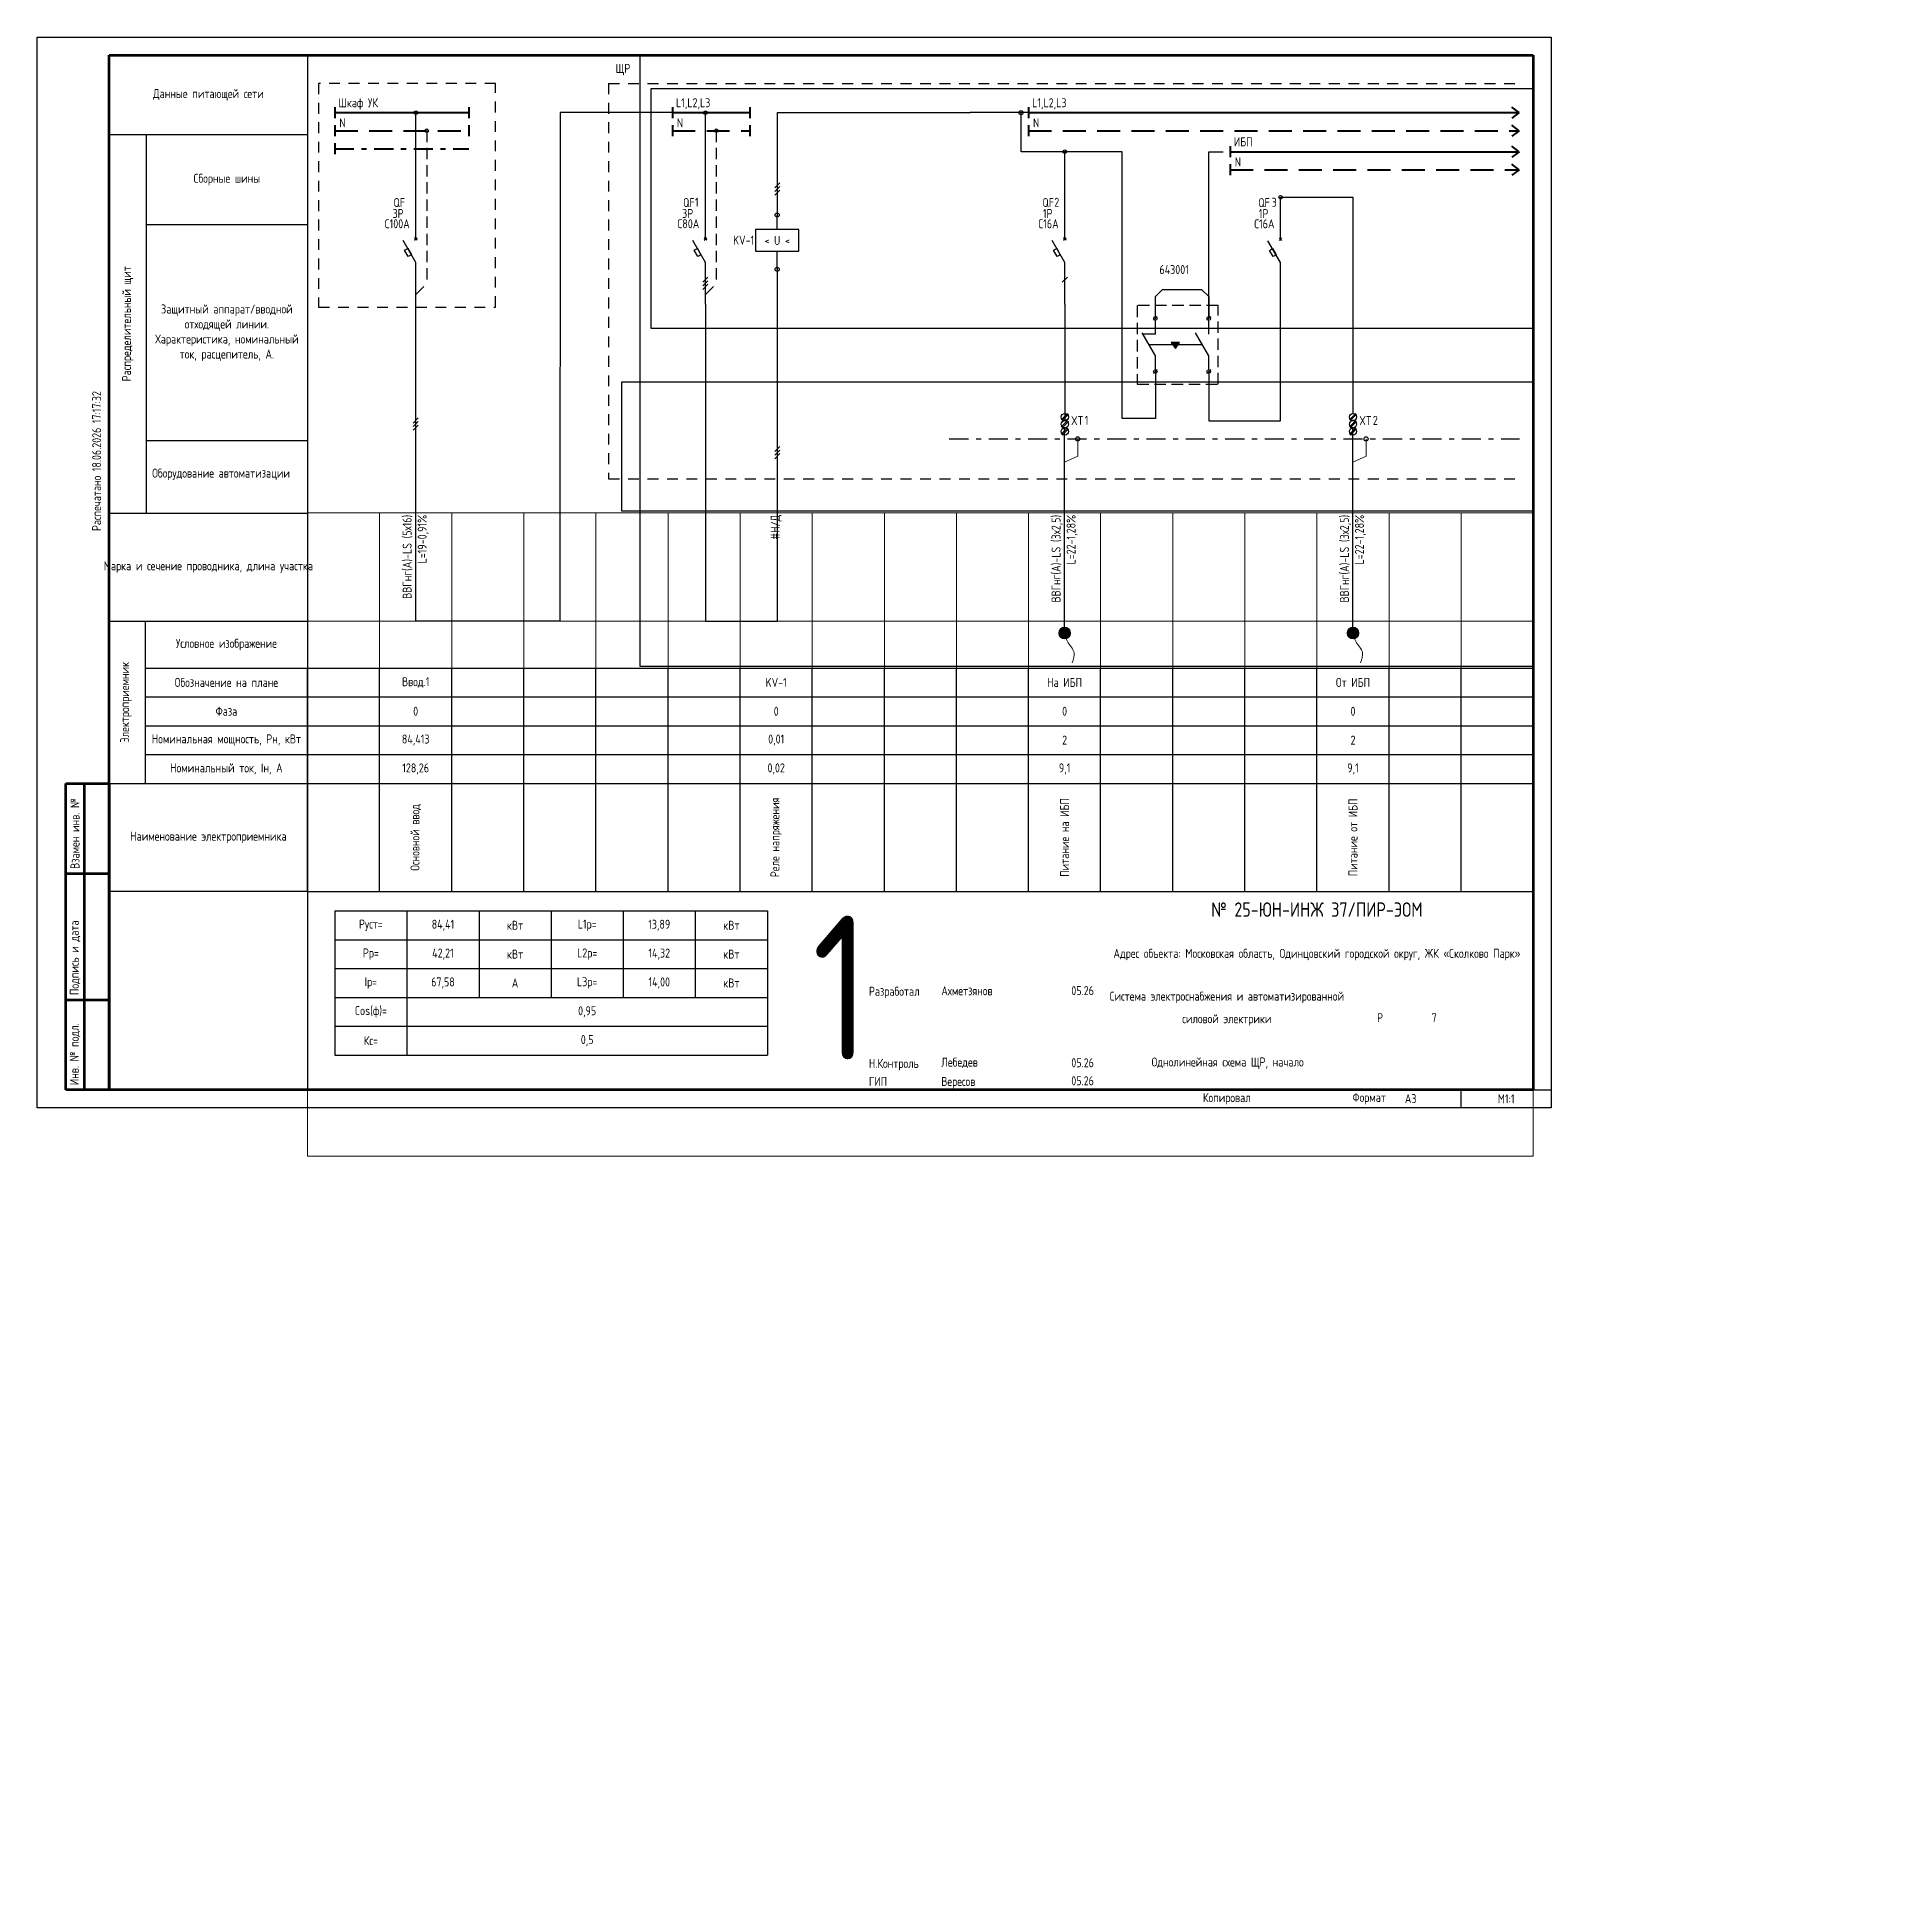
# Paper-space layout 'ЩР-1' of a CAD drawing. Header units: millimetres. Extents: x 0 to 513, y -218 to 297.
# The model-space entities are those that its viewports show. They can reach past a viewport. Long polylines and large blocks are cut down to what shows.
import ezdxf
from ezdxf.enums import TextEntityAlignment as Align

# ---------------------------------------------------------------- set-up
doc = ezdxf.new("R2010")
doc.units = ezdxf.units.MM
for name, pattern in [('HIDDEN2', [4.7625, 3.175, -1.5875]), ('JIS_02_0.7', [1.35, 0.75, -0.6]), ('Штрихштриховая', [10.936111, 5.291667, -2.116667, 1.411111, -2.116667])]:
    doc.linetypes.add(name, pattern=pattern)
for name, color, linetype in [('0 @ 1', 7, 'Continuous'), ('0 @ 5', 7, 'Continuous'), ('0_Рамка', 7, 'Continuous'), ('0_ХТ', 7, 'Continuous'), ('Нумерация QF', 7, 'Continuous')]:
    doc.layers.add(name, color=color, linetype=linetype)
doc.layers.add('0-Область подсчета', color=152, linetype='Continuous', plot=False, transparency=0.5)
doc.layers.add('0_UNC Defpoints ЭОМ', color=6, linetype='Continuous', plot=False)
doc.layers.add('_0_ PE_проводник', color=3, linetype='Штрихштриховая', lineweight=20)
doc.layers.add('Таблицы', color=7, linetype='Continuous', lineweight=13)
doc.styles.add('UNC_A', font='GOST2304A_0.ttf')
doc.styles.add('Unecom', font='GOST2304A_0.ttf', dxfattribs={"height": 2.5})
doc.styles.add('СПДС', font='isocpeur.ttf', dxfattribs={"width": 0.8, "height": 2.5})

psp = doc.layouts.new('ЩР-1')

# ---------------------------------------------------------------- texts
at = {"insert": (407.5, 2.5), "char_height": 2.5, "width": 25, "attachment_point": 5, "line_spacing_factor": 2, "style": 'Unecom'}
psp.add_mtext('М1:1', dxfattribs=at)

msp = doc.modelspace()

# ---------------------------------------------------------------- texts
at = {"lineweight": 25, "insert": (291.308, 1519.764), "char_height": 2.5, "width": 23.91066, "attachment_point": 1, "style": 'UNC_A'}
msp.add_mtext('643001', dxfattribs=at)
at = {"layer": '0_ХТ', "char_height": 2.5, "attachment_point": 4, "style": 'Unecom'}
for s, insert in [('1', (270.567, 1476.691)), ('2', (350.511, 1476.691))]:
    msp.add_mtext_dynamic_manual_height_columns(s, width=10.42076, gutter_width=12.5, heights=[0], dxfattribs=dict(at, insert=insert))
at = {"layer": 'Defpoints', "color": 6, "insert": (194.973, 1339.307), "char_height": 40, "attachment_point": 1, "style": 'Unecom'}
msp.add_mtext_dynamic_manual_height_columns('1', width=99.92054, gutter_width=12.5, heights=[0], dxfattribs=at)
msp.add_mtext_dynamic_manual_height_columns('1', width=99.92054, gutter_width=12.5, heights=[0], dxfattribs=at)
at = {"layer": 'Нумерация QF', "char_height": 2.5, "style": 'Unecom'}
for s, width, insert, attachment_point in [('ЩР', 13.62236, (140.461, 1575.564), 1), ('1', 7.51, (162.464, 1537.178), 4), ('2', 7.51, (262.14, 1537.178), 4), ('3', 7.51, (322.439, 1537.178), 4), ('KV-1', 7.51, (173.043, 1526.674), 4)]:
    msp.add_mtext_dynamic_manual_height_columns(s, width=width, gutter_width=12.5, heights=[0], dxfattribs=dict(at, insert=insert, attachment_point=attachment_point))

# ---------------------------------------------------------------- blocks, each defined once
blk = doc.blocks.new('*U51')
at = {"lineweight": 60, "ltscale": 10}
for p, q in [((20, 292), (415, 292)), ((20, 5), (20, 292)), ((415, 292), (415, 5)), ((8, 90), (20, 90)), ((8, 5), (8, 90)), ((13, 90), (13, 5)), ((20, 90), (20, 5)), ((20, 90), (20, 5)), ((8, 65), (20, 65)), ((8, 30), (20, 30)), ((20, 5), (8, 5)), ((415, 5), (20, 5))]:
    blk.add_line(p, q, dxfattribs=at)
at = {"layer": '0_UNC Defpoints ЭОМ', "ltscale": 10}
blk.add_lwpolyline([(420, 0), (0, 0), (0, 297), (420, 297)], close=True, dxfattribs=at)
at = {"layer": '0_UNC Defpoints ЭОМ', "lineweight": 30}
blk.add_lwpolyline([(395, 5), (420, 5), (420, 0), (395, 0)], close=True, dxfattribs=at)
at = {"char_height": 2.5, "attachment_point": 4, "rotation": 90, "style": 'Unecom'}
for s, insert, width in [('{\\fGOST type A|b0|i1|c204|p34; }Взамен инв. №', (10.5, 65), 25), (' Подпись и дата', (10.5, 30), 35), (' Инв. № подл.', (10.5, 5), 24.4187)]:
    blk.add_mtext(s, dxfattribs=dict(at, insert=insert, width=width))
at = {"style": 'Unecom'}
for s, insert, char_height, width, attachment_point, line_spacing_factor in [('№ 25-ЮН-ИНЖ 37/ПИР-ЭОМ', (355, 54.99), 4, 120, 5, 2), ('Адрес объекта: Московская область, Одинцовский городской округ, ЖК «Сколково Парк»', (355, 42.5), 2.5, 115, 5, 1.5), ('Разработал', (230.72, 31.98), 2.5, 20, 4, 2), ('Ахметзянов', (250.8, 32.46), 2.5, 19.9212, 4, 2), ('05.26', (290, 32.5), 2.5, 10, 5, 2), ('Система электроснабжения и автоматизированной силовой электрики', (330, 27.5), 2.5, 70, 5, 1.5), ('Р', (372.5, 25), 2.5, 15, 5, 2), ('Н.Контроль', (230.72, 11.98), 2.5, 20, 4, 2), ('Лебедев', (250.8, 12.46), 2.5, 19.9212, 4, 2), ('05.26', (290, 12.5), 2.5, 10, 5, 2), ('ГИП', (230.72, 7.32), 2.5, 20, 4, 2), ('Вересов', (250.8, 6.97), 2.5, 19.9212, 4, 2), ('05.26', (290, 7.5), 2.5, 10, 5, 2)]:
    blk.add_mtext(s, dxfattribs=dict(at, insert=insert, char_height=char_height, width=width, attachment_point=attachment_point, line_spacing_factor=line_spacing_factor))
at = {"char_height": 2.5, "attachment_point": 4, "style": 'Unecom'}
for s, insert, width in [('Формат  ', (364.85, 2.55), 50), ('\\pi1; ', (250, -133.18), 20), ('\\pi1; ', (250, -133.18), 20), ('\\pi1; ', (250, -133.18), 20), ('\\pi1; ', (512.53, -218.32), 20), ('\\pi1; ', (512.53, -218.32), 20), ('\\pi1; ', (512.53, -218.32), 20)]:
    blk.add_mtext(s, dxfattribs=dict(at, insert=insert, width=width))
at = {"style": 'Unecom'}
blk.add_attdef('ЛИСТ_№', text='', height=2.5, dxfattribs=at).set_placement((387.5, 25), align=Align.MIDDLE_CENTER)
blk.add_attdef('КОЛ-ВО_ЛИСТОВ', text='', height=2.5, dxfattribs=at).set_placement((404.71, 23.69), align=Align.CENTER)
blk.add_attdef('ОПИСАНИЕ_ЛИСТА_001', (325.82, 11.28), '', height=2.5, dxfattribs=at)
at = {"style": 'Unecom', "flags": 8}
blk.add_attdef('ФОРМАТ_БУМАГИ', (379.38, 1.29), '', height=2.5, dxfattribs=at)
at = {"layer": '0_Рамка', "style": 'СПДС', "width": 0.8}
blk.add_text('Распечатано 18.06.2026 17:17:32', height=2.5, rotation=90, dxfattribs=at).set_placement((16.5, 160), align=Align.MIDDLE_LEFT)
at = {"layer": 'Defpoints', "insert": (330, 2.5), "char_height": 2.5, "width": 70, "attachment_point": 5, "style": 'Unecom'}
blk.add_mtext('Копировал', dxfattribs=at)
blk = doc.blocks.new('_Боковик_схема Юником')
at = {"color": 0, "lineweight": -2, "ltscale": 3}
blk.add_lwpolyline([(0, 232), (55, 232), (55, 0), (0, 0)], close=True, dxfattribs=at)
for points in [[(0, 210), (55, 210), (55, 125), (10.26, 125)], [(10.26, 210), (10.26, 105)], [(10.26, 185), (55, 185)], [(0, 105), (55, 105)], [(0, 75), (55, 75)], [(10, 75), (10, 30)], [(10, 62), (51.77, 62)], [(10, 62), (55, 62)], [(10, 54), (55, 54)], [(10, 46), (55, 46)], [(10, 38), (55, 38)], [(0, 30), (55, 30)]]:
    blk.add_lwpolyline(points, dxfattribs=at)
at = {"color": 0, "lineweight": -2, "char_height": 2.5, "attachment_point": 5, "style": 'Unecom'}
for s, insert, width in [('Данные питающей сети', (27.5, 221), 55), ('Сборные шины', (32.63, 197.5), 44.7356), ('Защитный аппарат/вводной отходящей линии.\\PХарактеристика, номинальный ток, расцепитель, А.', (32.63, 155), 44.7356), ('Оборудование автоматизации', (31.02, 115.72), 37.8835), ('Марка и сечение проводника, длина участка', (27.5, 90), 55), ('Условное изображение', (32.5, 68.5), 45), ('Обозначение на плане', (32.5, 58), 45), ('Фаза', (32.5, 50), 45), ('Номинальная мощность, Рн, кВт', (32.5, 42), 45), ('Номинальный ток, Iн, А', (32.5, 34), 45), ('Наименование электроприемника', (27.5, 15), 55)]:
    blk.add_mtext(s, dxfattribs=dict(at, insert=insert, width=width))
at = {"color": 0, "lineweight": -2, "char_height": 2.5, "attachment_point": 5, "rotation": 90, "style": 'Unecom'}
for s, insert, width in [('Распределительный щит', (5.13, 157.5), 105), ('Электроприемник', (4.61, 52.5), 45)]:
    blk.add_mtext(s, dxfattribs=dict(at, insert=insert, width=width))
blk = doc.blocks.new('*T30')
at = {"color": 0, "linetype": 'ByBlock', "lineweight": -2, "transparency": 16777216}
blk.add_line((0, 0), (120, 0), dxfattribs=at)
at = {"linetype": 'ByBlock', "lineweight": -2, "transparency": 16777216}
for p, q in [((0, 0), (0, -40)), ((20, 0), (20, -40)), ((40, 0), (40, -24)), ((60, 0), (60, -24)), ((80, 0), (80, -24)), ((100, 0), (100, -24)), ((120, 0), (120, -40)), ((0, -8), (120, -8)), ((0, -16), (120, -16)), ((0, -24), (120, -24)), ((0, -32), (120, -32)), ((0, -40), (120, -40))]:
    blk.add_line(p, q, dxfattribs=at)
at = {"color": 0, "lineweight": -3, "transparency": 16777216, "char_height": 2.5, "attachment_point": 5, "style": 'Unecom'}
for s, insert, width in [('{\\fGOST 2.304 type A|b0|i0|c0;Руст=', (10, -4), 20), ('{\\fGOST 2.304 type A|b0|i0|c0;84,41', (30, -4), 20), ('{\\fGOST 2.304 type A|b0|i0|c0;кВт', (50, -4), 20), ('{\\fGOST 2.304 type A|b0|i0|c0;L1р=', (70, -4), 20), ('{\\fGOST 2.304 type A|b0|i0|c0;13,89', (90, -4), 20), ('{\\fGOST 2.304 type A|b0|i0|c0;кВт', (110, -4), 20), ('{\\fGOST 2.304 type A|b0|i0|c0;Рр=', (10, -12), 20), ('{\\fGOST 2.304 type A|b0|i0|c0;42,21', (30, -12), 20), ('{\\fGOST 2.304 type A|b0|i0|c0;кВт', (50, -12), 20), ('{\\fGOST 2.304 type A|b0|i0|c0;L2р=', (70, -12), 20), ('{\\fGOST 2.304 type A|b0|i0|c0;14,32', (90, -12), 20), ('{\\fGOST 2.304 type A|b0|i0|c0;кВт', (110, -12), 20), ('{\\fGOST 2.304 type A|b0|i0|c0;Iр=', (10, -20), 20), ('{\\fGOST 2.304 type A|b0|i0|c0;67,58', (30, -20), 20), ('{\\fGOST 2.304 type A|b0|i0|c0;А', (50, -20), 20), ('{\\fGOST 2.304 type A|b0|i0|c0;L3р=', (70, -20), 20), ('{\\fGOST 2.304 type A|b0|i0|c0;14,00', (90, -20), 20), ('{\\fGOST 2.304 type A|b0|i0|c0;кВт', (110, -20), 20), ('{\\fGOST 2.304 type A|b0|i0|c0;Cos(ф)=', (10, -28), 20), ('{\\fGOST 2.304 type A|b0|i0|c0;0,95', (70, -28), 100), ('{\\fGOST 2.304 type A|b0|i0|c0;Кс=', (10, -36), 20), ('{\\fGOST 2.304 type A|b0|i0|c0;0,5', (70, -36), 100)]:
    blk.add_mtext(s, dxfattribs=dict(at, insert=insert, width=width))
blk = doc.blocks.new('*T29')
at = {"transparency": 16777216}
for p, q in [((0, 0), (0, 62)), ((0, 62), (7822.86, 62)), ((20, 0), (20, 62)), ((40, 0), (40, 62)), ((60, 0), (60, 62)), ((80, 0), (80, 62)), ((100, 0), (100, 62)), ((120, 0), (120, 62)), ((140, 0), (140, 62)), ((160, 0), (160, 62)), ((180, 0), (180, 62)), ((200, 0), (200, 62)), ((220, 0), (220, 62)), ((240, 0), (240, 62)), ((260, 0), (260, 62)), ((280, 0), (280, 62)), ((300, 0), (300, 62)), ((320, 0), (320, 62)), ((340, 0), (340, 62)), ((360, 0), (360, 62)), ((380, 0), (380, 62)), ((400, 0), (400, 62)), ((420, 0), (420, 62)), ((440, 0), (440, 62)), ((460, 0), (460, 62)), ((480, 0), (480, 62)), ((500, 0), (500, 62)), ((520, 0), (520, 62)), ((540, 0), (540, 62)), ((560, 0), (560, 62)), ((580, 0), (580, 62)), ((600, 0), (600, 62)), ((620, 0), (620, 62)), ((640, 0), (640, 62)), ((660, 0), (660, 62)), ((680, 0), (680, 62)), ((700, 0), (700, 62)), ((720, 0), (720, 62)), ((740, 0), (740, 62)), ((760, 0), (760, 62)), ((780, 0), (780, 62)), ((800, 0), (800, 62)), ((820, 0), (820, 62)), ((840, 0), (840, 62)), ((860, 0), (860, 62)), ((880, 0), (880, 62)), ((900, 0), (900, 62)), ((920, 0), (920, 62)), ((940, 0), (940, 62)), ((960, 0), (960, 62)), ((980, 0), (980, 62)), ((1000, 0), (1000, 62)), ((1020, 0), (1020, 62)), ((1040, 0), (1040, 62)), ((1060, 0), (1060, 62)), ((1080, 0), (1080, 62)), ((1100, 0), (1100, 62)), ((1120, 0), (1120, 62)), ((1140, 0), (1140, 62)), ((1160, 0), (1160, 62)), ((1180, 0), (1180, 62)), ((1200, 0), (1200, 62)), ((1220, 0), (1220, 62)), ((1240, 0), (1240, 62)), ((1260, 0), (1260, 62)), ((1280, 0), (1280, 62)), ((1300, 0), (1300, 62)), ((1320, 0), (1320, 62)), ((1340, 0), (1340, 62)), ((1360, 0), (1360, 62)), ((1380, 0), (1380, 62)), ((1400, 0), (1400, 62)), ((1420, 0), (1420, 62)), ((1440, 0), (1440, 62)), ((1460, 0), (1460, 62)), ((1480, 0), (1480, 62)), ((1500, 0), (1500, 62)), ((1520, 0), (1520, 62)), ((1540, 0), (1540, 62)), ((1560, 0), (1560, 62)), ((1580, 0), (1580, 62)), ((1600, 0), (1600, 62)), ((1620, 0), (1620, 62)), ((1640, 0), (1640, 62)), ((1660, 0), (1660, 62)), ((1680, 0), (1680, 62)), ((1700, 0), (1700, 62)), ((1720, 0), (1720, 62)), ((1740, 0), (1740, 62)), ((1760, 0), (1760, 62)), ((1780, 0), (1780, 62)), ((1800, 0), (1800, 62)), ((1820, 0), (1820, 62)), ((1840, 0), (1840, 62)), ((1860, 0), (1860, 62)), ((1880, 0), (1880, 62)), ((1900, 0), (1900, 62)), ((1920, 0), (1920, 62)), ((1940, 0), (1940, 62)), ((1960, 0), (1960, 62)), ((1980, 0), (1980, 62)), ((2000, 0), (2000, 62)), ((2020, 0), (2020, 62)), ((2040, 0), (2040, 62)), ((2060, 0), (2060, 62)), ((2080, 0), (2080, 62)), ((2100, 0), (2100, 62)), ((2120, 0), (2120, 62)), ((2140, 0), (2140, 62)), ((2160, 0), (2160, 62)), ((2180, 0), (2180, 62)), ((2200, 0), (2200, 62)), ((2220, 0), (2220, 62)), ((2240, 0), (2240, 62)), ((2260, 0), (2260, 62)), ((2280, 0), (2280, 62)), ((2300, 0), (2300, 62)), ((2320, 0), (2320, 62)), ((2340, 0), (2340, 62)), ((2360, 0), (2360, 62)), ((2380, 0), (2380, 62)), ((2400, 0), (2400, 62)), ((2420, 0), (2420, 62)), ((2440, 0), (2440, 62)), ((2460, 0), (2460, 62)), ((2480, 0), (2480, 62)), ((2500, 0), (2500, 62)), ((2520, 0), (2520, 62)), ((2540, 0), (2540, 62)), ((2560, 0), (2560, 62)), ((2580, 0), (2580, 62)), ((2600, 0), (2600, 62)), ((2620, 0), (2620, 62)), ((2640, 0), (2640, 62)), ((2660, 0), (2660, 62)), ((2680, 0), (2680, 62)), ((2700, 0), (2700, 62)), ((2720, 0), (2720, 62)), ((2740, 0), (2740, 62)), ((2760, 0), (2760, 62)), ((2780, 0), (2780, 62)), ((2800, 0), (2800, 62)), ((2820, 0), (2820, 62)), ((2840, 0), (2840, 62)), ((2860, 0), (2860, 62)), ((2880, 0), (2880, 62)), ((2900, 0), (2900, 62)), ((2920, 0), (2920, 62)), ((2940, 0), (2940, 62)), ((2960, 0), (2960, 62)), ((2980, 0), (2980, 62)), ((3000, 0), (3000, 62)), ((3020, 0), (3020, 62)), ((3040, 0), (3040, 62)), ((3060, 0), (3060, 62)), ((3080, 0), (3080, 62)), ((3100, 0), (3100, 62)), ((3120, 0), (3120, 62)), ((3140, 0), (3140, 62)), ((3160, 0), (3160, 62)), ((3180, 0), (3180, 62)), ((3200, 0), (3200, 62)), ((3220, 0), (3220, 62)), ((3240, 0), (3240, 62)), ((3260, 0), (3260, 62)), ((3280, 0), (3280, 62)), ((3300, 0), (3300, 62)), ((3320, 0), (3320, 62)), ((3340, 0), (3340, 62)), ((3360, 0), (3360, 62)), ((3380, 0), (3380, 62)), ((3400, 0), (3400, 62)), ((3420, 0), (3420, 62)), ((3440, 0), (3440, 62)), ((3460, 0), (3460, 62)), ((3480, 0), (3480, 62)), ((3500, 0), (3500, 62)), ((3520, 0), (3520, 62)), ((3540, 0), (3540, 62)), ((3560, 0), (3560, 62)), ((3580, 0), (3580, 62)), ((3600, 0), (3600, 62)), ((3620, 0), (3620, 62)), ((3640, 0), (3640, 62)), ((3660, 0), (3660, 62)), ((3680, 0), (3680, 62)), ((3700, 0), (3700, 62)), ((3720, 0), (3720, 62)), ((3740, 0), (3740, 62)), ((3760, 0), (3760, 62)), ((3780, 0), (3780, 62)), ((3800, 0), (3800, 62)), ((3820, 0), (3820, 62)), ((3840, 0), (3840, 62)), ((3860, 0), (3860, 62)), ((3880, 0), (3880, 62)), ((3900, 0), (3900, 62)), ((3920, 0), (3920, 62)), ((3940, 0), (3940, 62)), ((3960, 0), (3960, 62)), ((3980, 0), (3980, 62)), ((4000, 0), (4000, 62)), ((4020, 0), (4020, 62)), ((4040, 0), (4040, 62)), ((4060, 0), (4060, 62)), ((4080, 0), (4080, 62)), ((4100, 0), (4100, 62)), ((4120, 0), (4120, 62)), ((4140, 0), (4140, 62)), ((4160, 0), (4160, 62)), ((4180, 0), (4180, 62)), ((4200, 0), (4200, 62)), ((4220, 0), (4220, 62)), ((4240, 0), (4240, 62)), ((4260, 0), (4260, 62)), ((4280, 0), (4280, 62)), ((4300, 0), (4300, 62)), ((4320, 0), (4320, 62)), ((4340, 0), (4340, 62)), ((4360, 0), (4360, 62)), ((4380, 0), (4380, 62)), ((4400, 0), (4400, 62)), ((4420, 0), (4420, 62)), ((4440, 0), (4440, 62)), ((4460, 0), (4460, 62)), ((4480, 0), (4480, 62)), ((4500, 0), (4500, 62)), ((4520, 0), (4520, 62)), ((4540, 0), (4540, 62)), ((4560, 0), (4560, 62)), ((4580, 0), (4580, 62)), ((4600, 0), (4600, 62)), ((4620, 0), (4620, 62)), ((4640, 0), (4640, 62)), ((4660, 0), (4660, 62)), ((4682.86, 0), (4682.86, 62)), ((4702.86, 0), (4702.86, 62)), ((4722.86, 0), (4722.86, 62)), ((4742.86, 0), (4742.86, 62)), ((4762.86, 0), (4762.86, 62)), ((4782.86, 0), (4782.86, 62)), ((4802.86, 0), (4802.86, 62)), ((4822.86, 0), (4822.86, 62)), ((4842.86, 0), (4842.86, 62)), ((4862.86, 0), (4862.86, 62)), ((4882.86, 0), (4882.86, 62)), ((4902.86, 0), (4902.86, 62)), ((4922.86, 0), (4922.86, 62)), ((4942.86, 0), (4942.86, 62)), ((4962.86, 0), (4962.86, 62)), ((4982.86, 0), (4982.86, 62)), ((5002.86, 0), (5002.86, 62)), ((5022.86, 0), (5022.86, 62)), ((5042.86, 0), (5042.86, 62)), ((5062.86, 0), (5062.86, 62)), ((5082.86, 0), (5082.86, 62)), ((5102.86, 0), (5102.86, 62)), ((5122.86, 0), (5122.86, 62)), ((5142.86, 0), (5142.86, 62)), ((5162.86, 0), (5162.86, 62)), ((5182.86, 0), (5182.86, 62)), ((5202.86, 0), (5202.86, 62)), ((5222.86, 0), (5222.86, 62)), ((5242.86, 0), (5242.86, 62)), ((5262.86, 0), (5262.86, 62)), ((5282.86, 0), (5282.86, 62)), ((5302.86, 0), (5302.86, 62)), ((5322.86, 0), (5322.86, 62)), ((5342.86, 0), (5342.86, 62)), ((5362.86, 0), (5362.86, 62)), ((5382.86, 0), (5382.86, 62)), ((5402.86, 0), (5402.86, 62)), ((5422.86, 0), (5422.86, 62)), ((5442.86, 0), (5442.86, 62)), ((5462.86, 0), (5462.86, 62)), ((5482.86, 0), (5482.86, 62)), ((5502.86, 0), (5502.86, 62)), ((5522.86, 0), (5522.86, 62)), ((5542.86, 0), (5542.86, 62)), ((5562.86, 0), (5562.86, 62)), ((5582.86, 0), (5582.86, 62)), ((5602.86, 0), (5602.86, 62)), ((5622.86, 0), (5622.86, 62)), ((5642.86, 0), (5642.86, 62)), ((5662.86, 0), (5662.86, 62)), ((5682.86, 0), (5682.86, 62)), ((5702.86, 0), (5702.86, 62)), ((5722.86, 0), (5722.86, 62)), ((5742.86, 0), (5742.86, 62)), ((5762.86, 0), (5762.86, 62)), ((5782.86, 0), (5782.86, 62)), ((5802.86, 0), (5802.86, 62)), ((5822.86, 0), (5822.86, 62)), ((5842.86, 0), (5842.86, 62)), ((5862.86, 0), (5862.86, 62)), ((5882.86, 0), (5882.86, 62)), ((5902.86, 0), (5902.86, 62)), ((5922.86, 0), (5922.86, 62)), ((5942.86, 0), (5942.86, 62)), ((5962.86, 0), (5962.86, 62)), ((5982.86, 0), (5982.86, 62)), ((6002.86, 0), (6002.86, 62)), ((6022.86, 0), (6022.86, 62)), ((6042.86, 0), (6042.86, 62)), ((6062.86, 0), (6062.86, 62)), ((6082.86, 0), (6082.86, 62)), ((6102.86, 0), (6102.86, 62)), ((6122.86, 0), (6122.86, 62)), ((6142.86, 0), (6142.86, 62)), ((6162.86, 0), (6162.86, 62)), ((6182.86, 0), (6182.86, 62)), ((6202.86, 0), (6202.86, 62)), ((6222.86, 0), (6222.86, 62)), ((6242.86, 0), (6242.86, 62)), ((6262.86, 0), (6262.86, 62)), ((6282.86, 0), (6282.86, 62)), ((6302.86, 0), (6302.86, 62)), ((6322.86, 0), (6322.86, 62)), ((6342.86, 0), (6342.86, 62)), ((6362.86, 0), (6362.86, 62)), ((6382.86, 0), (6382.86, 62)), ((6402.86, 0), (6402.86, 62)), ((6422.86, 0), (6422.86, 62)), ((6442.86, 0), (6442.86, 62)), ((6462.86, 0), (6462.86, 62)), ((6482.86, 0), (6482.86, 62)), ((6502.86, 0), (6502.86, 62)), ((6522.86, 0), (6522.86, 62)), ((6542.86, 0), (6542.86, 62)), ((6562.86, 0), (6562.86, 62)), ((6582.86, 0), (6582.86, 62)), ((6602.86, 0), (6602.86, 62)), ((6622.86, 0), (6622.86, 62)), ((6642.86, 0), (6642.86, 62)), ((6662.86, 0), (6662.86, 62)), ((6682.86, 0), (6682.86, 62)), ((6702.86, 0), (6702.86, 62)), ((6722.86, 0), (6722.86, 62)), ((6742.86, 0), (6742.86, 62)), ((6762.86, 0), (6762.86, 62)), ((6782.86, 0), (6782.86, 62)), ((6802.86, 0), (6802.86, 62)), ((6822.86, 0), (6822.86, 62)), ((6842.86, 0), (6842.86, 62)), ((6862.86, 0), (6862.86, 62)), ((6882.86, 0), (6882.86, 62)), ((6902.86, 0), (6902.86, 62)), ((6922.86, 0), (6922.86, 62)), ((6942.86, 0), (6942.86, 62)), ((6962.86, 0), (6962.86, 62)), ((6982.86, 0), (6982.86, 62)), ((7002.86, 0), (7002.86, 62)), ((7022.86, 0), (7022.86, 62)), ((7042.86, 0), (7042.86, 62)), ((7062.86, 0), (7062.86, 62)), ((7082.86, 0), (7082.86, 62)), ((7102.86, 0), (7102.86, 62)), ((7122.86, 0), (7122.86, 62)), ((7142.86, 0), (7142.86, 62)), ((7162.86, 0), (7162.86, 62)), ((7182.86, 0), (7182.86, 62)), ((7202.86, 0), (7202.86, 62)), ((7222.86, 0), (7222.86, 62)), ((7242.86, 0), (7242.86, 62)), ((7262.86, 0), (7262.86, 62)), ((7282.86, 0), (7282.86, 62)), ((7302.86, 0), (7302.86, 62)), ((7322.86, 0), (7322.86, 62)), ((7342.86, 0), (7342.86, 62)), ((7362.86, 0), (7362.86, 62)), ((7382.86, 0), (7382.86, 62)), ((7402.86, 0), (7402.86, 62)), ((7422.86, 0), (7422.86, 62)), ((7442.86, 0), (7442.86, 62)), ((7462.86, 0), (7462.86, 62)), ((7482.86, 0), (7482.86, 62)), ((7502.86, 0), (7502.86, 62)), ((7522.86, 0), (7522.86, 62)), ((7542.86, 0), (7542.86, 62)), ((7562.86, 0), (7562.86, 62)), ((7582.86, 0), (7582.86, 62)), ((7602.86, 0), (7602.86, 62)), ((7622.86, 0), (7622.86, 62)), ((7642.86, 0), (7642.86, 62)), ((7662.86, 0), (7662.86, 62)), ((7682.86, 0), (7682.86, 62)), ((7702.86, 0), (7702.86, 62)), ((7722.86, 0), (7722.86, 62)), ((7742.86, 0), (7742.86, 62)), ((7762.86, 0), (7762.86, 62)), ((7782.86, 0), (7782.86, 62)), ((7802.86, 0), (7802.86, 62)), ((7822.86, 0), (7822.86, 62)), ((0, 54), (7822.86, 54)), ((0, 46), (7822.86, 46)), ((0, 38), (7822.86, 38)), ((0, 30), (7822.86, 30)), ((0, 0), (7822.86, 0))]:
    blk.add_line(p, q, dxfattribs=at)
at = {"layer": 'Defpoints', "color": 8, "linetype": 'ByBlock', "lineweight": 0, "transparency": 16777216}
for p, q in [((0, 62), (0, 105)), ((0, 105), (8066.19, 105)), ((20, 62), (20, 105)), ((40, 62), (40, 105)), ((60, 62), (60, 105)), ((80, 62), (80, 105)), ((100, 62), (100, 105)), ((120, 62), (120, 105)), ((140, 62), (140, 105)), ((160, 62), (160, 105)), ((180, 62), (180, 105)), ((200, 62), (200, 105)), ((220, 62), (220, 105)), ((240, 62), (240, 105)), ((260, 62), (260, 105)), ((280, 62), (280, 105)), ((300, 62), (300, 105)), ((320, 62), (320, 105)), ((340, 62), (340, 105)), ((360, 62), (360, 105)), ((380, 62), (380, 105)), ((400, 62), (400, 105)), ((420, 62), (420, 105)), ((440, 62), (440, 105)), ((460, 62), (460, 105)), ((480, 62), (480, 105)), ((500, 62), (500, 105)), ((520, 62), (520, 105)), ((540, 62), (540, 105)), ((560, 62), (560, 105)), ((580, 62), (580, 105)), ((600, 62), (600, 105)), ((620, 62), (620, 105)), ((640, 62), (640, 105)), ((660, 62), (660, 105)), ((680, 62), (680, 105)), ((700, 62), (700, 105)), ((720, 62), (720, 105)), ((740, 62), (740, 105)), ((760, 62), (760, 105)), ((780, 62), (780, 105)), ((800, 62), (800, 105)), ((820, 62), (820, 105)), ((840, 62), (840, 105)), ((860, 62), (860, 105)), ((880, 62), (880, 105)), ((900, 62), (900, 105)), ((920, 62), (920, 105)), ((940, 62), (940, 105)), ((960, 62), (960, 105)), ((980, 62), (980, 105)), ((1000, 62), (1000, 105)), ((1020, 62), (1020, 105)), ((1040, 62), (1040, 105)), ((1060, 62), (1060, 105)), ((1080, 62), (1080, 105)), ((1100, 62), (1100, 105)), ((1120, 62), (1120, 105)), ((1140, 62), (1140, 105)), ((1160, 62), (1160, 105)), ((1180, 62), (1180, 105)), ((1200, 62), (1200, 105)), ((1220, 62), (1220, 105)), ((1240, 62), (1240, 105)), ((1260, 62), (1260, 105)), ((1280, 62), (1280, 105)), ((1300, 62), (1300, 105)), ((1320, 62), (1320, 105)), ((1340, 62), (1340, 105)), ((1360, 62), (1360, 105)), ((1380, 62), (1380, 105)), ((1400, 62), (1400, 105)), ((1420, 62), (1420, 105)), ((1440, 62), (1440, 105)), ((1460, 62), (1460, 105)), ((1480, 62), (1480, 105)), ((1500, 62), (1500, 105)), ((1520, 62), (1520, 105)), ((1540, 62), (1540, 105)), ((1560, 62), (1560, 105)), ((1580, 62), (1580, 105)), ((1600, 62), (1600, 105)), ((1620, 62), (1620, 105)), ((1640, 62), (1640, 105)), ((1660, 62), (1660, 105)), ((1680, 62), (1680, 105)), ((1700, 62), (1700, 105)), ((1720, 62), (1720, 105)), ((1740, 62), (1740, 105)), ((1760, 62), (1760, 105)), ((1780, 62), (1780, 105)), ((1800, 62), (1800, 105)), ((1820, 62), (1820, 105)), ((1840, 62), (1840, 105)), ((1860, 62), (1860, 105)), ((1880, 62), (1880, 105)), ((1900, 62), (1900, 105)), ((1920, 62), (1920, 105)), ((1940, 62), (1940, 105)), ((1960, 62), (1960, 105)), ((1980, 62), (1980, 105)), ((2000, 62), (2000, 105)), ((2020, 62), (2020, 105)), ((2040, 62), (2040, 105)), ((2060, 62), (2060, 105)), ((2080, 62), (2080, 105)), ((2100, 62), (2100, 105)), ((2120, 62), (2120, 105)), ((2140, 62), (2140, 105)), ((2160, 62), (2160, 105)), ((2180, 62), (2180, 105)), ((2200, 62), (2200, 105)), ((2220, 62), (2220, 105)), ((2240, 62), (2240, 105)), ((2260, 62), (2260, 105)), ((2280, 62), (2280, 105)), ((2300, 62), (2300, 105)), ((2320, 62), (2320, 105)), ((2340, 62), (2340, 105)), ((2360, 62), (2360, 105)), ((2380, 62), (2380, 105)), ((2400, 62), (2400, 105)), ((2420, 62), (2420, 105)), ((2440, 62), (2440, 105)), ((2460, 62), (2460, 105)), ((2480, 62), (2480, 105)), ((2500, 62), (2500, 105)), ((2520, 62), (2520, 105)), ((2540, 62), (2540, 105)), ((2560, 62), (2560, 105)), ((2580, 62), (2580, 105)), ((2600, 62), (2600, 105)), ((2620, 62), (2620, 105)), ((2640, 62), (2640, 105)), ((2660, 62), (2660, 105)), ((2680, 62), (2680, 105)), ((2700, 62), (2700, 105)), ((2720, 62), (2720, 105)), ((2740, 62), (2740, 105)), ((2760, 62), (2760, 105)), ((2780, 62), (2780, 105)), ((2800, 62), (2800, 105)), ((2820, 62), (2820, 105)), ((2840, 62), (2840, 105)), ((2860, 62), (2860, 105)), ((2880, 62), (2880, 105)), ((2900, 62), (2900, 105)), ((2920, 62), (2920, 105)), ((2940, 62), (2940, 105)), ((2960, 62), (2960, 105)), ((2980, 62), (2980, 105)), ((3000, 62), (3000, 105)), ((3020, 62), (3020, 105)), ((3040, 62), (3040, 105)), ((3060, 62), (3060, 105)), ((3080, 62), (3080, 105)), ((3100, 62), (3100, 105)), ((3120, 62), (3120, 105)), ((3140, 62), (3140, 105)), ((3160, 62), (3160, 105)), ((3180, 62), (3180, 105)), ((3200, 62), (3200, 105)), ((3220, 62), (3220, 105)), ((3240, 62), (3240, 105)), ((3260, 62), (3260, 105)), ((3280, 62), (3280, 105)), ((3300, 62), (3300, 105)), ((3320, 62), (3320, 105)), ((3340, 62), (3340, 105)), ((3360, 62), (3360, 105)), ((3380, 62), (3380, 105)), ((3400, 62), (3400, 105)), ((3420, 62), (3420, 105)), ((3440, 62), (3440, 105)), ((3460, 62), (3460, 105)), ((3480, 62), (3480, 105)), ((3500, 62), (3500, 105)), ((3520, 62), (3520, 105)), ((3540, 62), (3540, 105)), ((3560, 62), (3560, 105)), ((3580, 62), (3580, 105)), ((3600, 62), (3600, 105)), ((3620, 62), (3620, 105)), ((3640, 62), (3640, 105)), ((3660, 62), (3660, 105)), ((3680, 62), (3680, 105)), ((3700, 62), (3700, 105)), ((3720, 62), (3720, 105)), ((3740, 62), (3740, 105)), ((3760, 62), (3760, 105)), ((3780, 62), (3780, 105)), ((3800, 62), (3800, 105)), ((3820, 62), (3820, 105)), ((3840, 62), (3840, 105)), ((3860, 62), (3860, 105)), ((3880, 62), (3880, 105)), ((3900, 62), (3900, 105)), ((3920, 62), (3920, 105)), ((3940, 62), (3940, 105)), ((3960, 62), (3960, 105)), ((3980, 62), (3980, 105)), ((4000, 62), (4000, 105)), ((4020, 62), (4020, 105)), ((4040, 62), (4040, 105)), ((4060, 62), (4060, 105)), ((4080, 62), (4080, 105)), ((4100, 62), (4100, 105)), ((4120, 62), (4120, 105)), ((4140, 62), (4140, 105)), ((4160, 62), (4160, 105)), ((4180, 62), (4180, 105)), ((4200, 62), (4200, 105)), ((4220, 62), (4220, 105)), ((4240, 62), (4240, 105)), ((4260, 62), (4260, 105)), ((4280, 62), (4280, 105)), ((4300, 62), (4300, 105)), ((4320, 62), (4320, 105)), ((4340, 62), (4340, 105)), ((4360, 62), (4360, 105)), ((4380, 62), (4380, 105)), ((4400, 62), (4400, 105)), ((4420, 62), (4420, 105)), ((4440, 62), (4440, 105)), ((4460, 62), (4460, 105)), ((4480, 62), (4480, 105)), ((4500, 62), (4500, 105)), ((4520, 62), (4520, 105)), ((4540, 62), (4540, 105)), ((4560, 62), (4560, 105)), ((4580, 62), (4580, 105)), ((4600, 62), (4600, 105)), ((4620, 62), (4620, 105)), ((4640, 62), (4640, 105)), ((4660, 62), (4660, 105)), ((4682.86, 62), (4682.86, 105)), ((4702.86, 62), (4702.86, 105)), ((4722.86, 62), (4722.86, 105)), ((4742.86, 62), (4742.86, 105)), ((4762.86, 62), (4762.86, 105)), ((4782.86, 62), (4782.86, 105)), ((4802.86, 62), (4802.86, 105)), ((4822.86, 62), (4822.86, 105)), ((4842.86, 62), (4842.86, 105)), ((4862.86, 62), (4862.86, 105)), ((4882.86, 62), (4882.86, 105)), ((4902.86, 62), (4902.86, 105)), ((4922.86, 62), (4922.86, 105)), ((4942.86, 62), (4942.86, 105)), ((4962.86, 62), (4962.86, 105)), ((4982.86, 62), (4982.86, 105)), ((5002.86, 62), (5002.86, 105)), ((5022.86, 62), (5022.86, 105)), ((5042.86, 62), (5042.86, 105)), ((5062.86, 62), (5062.86, 105)), ((5082.86, 62), (5082.86, 105)), ((5102.86, 62), (5102.86, 105)), ((5122.86, 62), (5122.86, 105)), ((5142.86, 62), (5142.86, 105)), ((5162.86, 62), (5162.86, 105)), ((5182.86, 62), (5182.86, 105)), ((5202.86, 62), (5202.86, 105)), ((5222.86, 62), (5222.86, 105)), ((5242.86, 62), (5242.86, 105)), ((5262.86, 62), (5262.86, 105)), ((5282.86, 62), (5282.86, 105)), ((5302.86, 62), (5302.86, 105)), ((5322.86, 62), (5322.86, 105)), ((5342.86, 62), (5342.86, 105)), ((5362.86, 62), (5362.86, 105)), ((5382.86, 62), (5382.86, 105)), ((5402.86, 62), (5402.86, 105)), ((5422.86, 62), (5422.86, 105)), ((5442.86, 62), (5442.86, 105)), ((5462.86, 62), (5462.86, 105)), ((5482.86, 62), (5482.86, 105)), ((5502.86, 62), (5502.86, 105)), ((5522.86, 62), (5522.86, 105)), ((5542.86, 62), (5542.86, 105)), ((5562.86, 62), (5562.86, 105)), ((5582.86, 62), (5582.86, 105)), ((5602.86, 62), (5602.86, 105)), ((5622.86, 62), (5622.86, 105)), ((5642.86, 62), (5642.86, 105)), ((5662.86, 62), (5662.86, 105)), ((5682.86, 62), (5682.86, 105)), ((5702.86, 62), (5702.86, 105)), ((5722.86, 62), (5722.86, 105)), ((5742.86, 62), (5742.86, 105)), ((5762.86, 62), (5762.86, 105)), ((5782.86, 62), (5782.86, 105)), ((5802.86, 62), (5802.86, 105)), ((5822.86, 62), (5822.86, 105)), ((5842.86, 62), (5842.86, 105)), ((5862.86, 62), (5862.86, 105)), ((5882.86, 62), (5882.86, 105)), ((5902.86, 62), (5902.86, 105)), ((5922.86, 62), (5922.86, 105)), ((5942.86, 62), (5942.86, 105)), ((5962.86, 62), (5962.86, 105)), ((5982.86, 62), (5982.86, 105)), ((6002.86, 62), (6002.86, 105)), ((6022.86, 62), (6022.86, 105)), ((6042.86, 62), (6042.86, 105)), ((6062.86, 62), (6062.86, 105)), ((6082.86, 62), (6082.86, 105)), ((6102.86, 62), (6102.86, 105)), ((6122.86, 62), (6122.86, 105)), ((6142.86, 62), (6142.86, 105)), ((6162.86, 62), (6162.86, 105)), ((6182.86, 62), (6182.86, 105)), ((6202.86, 62), (6202.86, 105)), ((6222.86, 62), (6222.86, 105)), ((6242.86, 62), (6242.86, 105)), ((6262.86, 62), (6262.86, 105)), ((6282.86, 62), (6282.86, 105)), ((6302.86, 62), (6302.86, 105)), ((6322.86, 62), (6322.86, 105)), ((6342.86, 62), (6342.86, 105)), ((6362.86, 62), (6362.86, 105)), ((6382.86, 62), (6382.86, 105)), ((6402.86, 62), (6402.86, 105)), ((6422.86, 62), (6422.86, 105)), ((6442.86, 62), (6442.86, 105)), ((6462.86, 62), (6462.86, 105)), ((6482.86, 62), (6482.86, 105)), ((6502.86, 62), (6502.86, 105)), ((6522.86, 62), (6522.86, 105)), ((6542.86, 62), (6542.86, 105)), ((6562.86, 62), (6562.86, 105)), ((6582.86, 62), (6582.86, 105)), ((6602.86, 62), (6602.86, 105)), ((6622.86, 62), (6622.86, 105)), ((6642.86, 62), (6642.86, 105)), ((6662.86, 62), (6662.86, 105)), ((6682.86, 62), (6682.86, 105)), ((6702.86, 62), (6702.86, 105)), ((6722.86, 62), (6722.86, 105)), ((6742.86, 62), (6742.86, 105)), ((6762.86, 62), (6762.86, 105)), ((6782.86, 62), (6782.86, 105)), ((6802.86, 62), (6802.86, 105)), ((6822.86, 62), (6822.86, 105)), ((6842.86, 62), (6842.86, 105)), ((6862.86, 62), (6862.86, 105)), ((6882.86, 62), (6882.86, 105)), ((6902.86, 62), (6902.86, 105)), ((6922.86, 62), (6922.86, 105)), ((6942.86, 62), (6942.86, 105)), ((6962.86, 62), (6962.86, 105)), ((6982.86, 62), (6982.86, 105)), ((7002.86, 62), (7002.86, 105)), ((7022.86, 62), (7022.86, 105)), ((7042.86, 62), (7042.86, 105)), ((7062.86, 62), (7062.86, 105)), ((7082.86, 62), (7082.86, 105)), ((7102.86, 62), (7102.86, 105)), ((7122.86, 62), (7122.86, 105)), ((7142.86, 62), (7142.86, 105)), ((7162.86, 62), (7162.86, 105)), ((7182.86, 62), (7182.86, 105)), ((7202.86, 62), (7202.86, 105)), ((7222.86, 62), (7222.86, 105)), ((7242.86, 62), (7242.86, 105)), ((7262.86, 62), (7262.86, 105)), ((7282.86, 62), (7282.86, 105)), ((7302.86, 62), (7302.86, 105)), ((7322.86, 62), (7322.86, 105)), ((7342.86, 62), (7342.86, 105)), ((7362.86, 62), (7362.86, 105)), ((7382.86, 62), (7382.86, 105)), ((7402.86, 62), (7402.86, 105)), ((7422.86, 62), (7422.86, 105)), ((7442.86, 62), (7442.86, 105)), ((7462.86, 62), (7462.86, 105)), ((7482.86, 62), (7482.86, 105)), ((7502.86, 62), (7502.86, 105)), ((7522.86, 62), (7522.86, 105)), ((7542.86, 62), (7542.86, 105)), ((7562.86, 62), (7562.86, 105)), ((7582.86, 62), (7582.86, 105)), ((7602.86, 62), (7602.86, 105)), ((7622.86, 62), (7622.86, 105)), ((7642.86, 62), (7642.86, 105)), ((7662.86, 62), (7662.86, 105)), ((7682.86, 62), (7682.86, 105)), ((7702.86, 62), (7702.86, 105)), ((7722.86, 62), (7722.86, 105)), ((7742.86, 62), (7742.86, 105)), ((7762.86, 62), (7762.86, 105)), ((7782.86, 62), (7782.86, 105)), ((7802.86, 62), (7802.86, 105)), ((7822.86, 62), (7822.86, 105)), ((7826.19, 0), (7826.19, 105)), ((7829.52, 0), (7829.52, 105)), ((7832.86, 0), (7832.86, 105)), ((7836.19, 0), (7836.19, 105)), ((7839.52, 0), (7839.52, 105)), ((7842.86, 0), (7842.86, 105)), ((7846.19, 0), (7846.19, 105)), ((7849.52, 0), (7849.52, 105)), ((7852.86, 0), (7852.86, 105)), ((7856.19, 0), (7856.19, 105)), ((7859.52, 0), (7859.52, 105)), ((7862.86, 0), (7862.86, 105)), ((7866.19, 0), (7866.19, 105)), ((7869.52, 0), (7869.52, 105)), ((7872.86, 0), (7872.86, 105)), ((7876.19, 0), (7876.19, 105)), ((7879.52, 0), (7879.52, 105)), ((7882.86, 0), (7882.86, 105)), ((7886.19, 0), (7886.19, 105)), ((7889.52, 0), (7889.52, 105)), ((7892.86, 0), (7892.86, 105)), ((7896.19, 0), (7896.19, 105)), ((7899.52, 0), (7899.52, 105)), ((7902.86, 0), (7902.86, 105)), ((7906.19, 0), (7906.19, 105)), ((7909.52, 0), (7909.52, 105)), ((7912.86, 0), (7912.86, 105)), ((7916.19, 0), (7916.19, 105)), ((7919.52, 0), (7919.52, 105)), ((7922.86, 0), (7922.86, 105)), ((7926.19, 0), (7926.19, 105)), ((7929.52, 0), (7929.52, 105)), ((7932.86, 0), (7932.86, 105)), ((7936.19, 0), (7936.19, 105)), ((7939.52, 0), (7939.52, 105)), ((7942.86, 0), (7942.86, 105)), ((7946.19, 0), (7946.19, 105)), ((7949.52, 0), (7949.52, 105)), ((7952.86, 0), (7952.86, 105)), ((7956.19, 0), (7956.19, 105)), ((7959.52, 0), (7959.52, 105)), ((7962.86, 0), (7962.86, 105)), ((7966.19, 0), (7966.19, 105)), ((7969.52, 0), (7969.52, 105)), ((7972.86, 0), (7972.86, 105)), ((7976.19, 0), (7976.19, 105)), ((7979.52, 0), (7979.52, 105)), ((7982.86, 0), (7982.86, 105)), ((7986.19, 0), (7986.19, 105)), ((7989.52, 0), (7989.52, 105)), ((7992.86, 0), (7992.86, 105)), ((7996.19, 0), (7996.19, 105)), ((7999.52, 0), (7999.52, 105)), ((8002.86, 0), (8002.86, 105)), ((8006.19, 0), (8006.19, 105)), ((8009.52, 0), (8009.52, 105)), ((8012.86, 0), (8012.86, 105)), ((8016.19, 0), (8016.19, 105)), ((8019.52, 0), (8019.52, 105)), ((8022.86, 0), (8022.86, 105)), ((8026.19, 0), (8026.19, 105)), ((8029.52, 0), (8029.52, 105)), ((8032.86, 0), (8032.86, 105)), ((8036.19, 0), (8036.19, 105)), ((8039.52, 0), (8039.52, 105)), ((8042.86, 0), (8042.86, 105)), ((8046.19, 0), (8046.19, 105)), ((8049.52, 0), (8049.52, 105)), ((8052.86, 0), (8052.86, 105)), ((8056.19, 0), (8056.19, 105)), ((8059.52, 0), (8059.52, 105)), ((8062.86, 0), (8062.86, 105)), ((8066.19, 0), (8066.19, 105)), ((0, 75), (8066.19, 75)), ((7822.86, 62), (8066.19, 62)), ((7822.86, 54), (8066.19, 54)), ((7822.86, 46), (8066.19, 46)), ((7822.86, 38), (8066.19, 38)), ((7822.86, 30), (8066.19, 30)), ((7822.86, 0), (8066.19, 0))]:
    blk.add_line(p, q, dxfattribs=at)
at = {"transparency": 16777216, "char_height": 2.5, "rotation": 90, "style": 'Unecom'}
for s, insert, width, attachment_point in [('ВВГнг(А)-LS (5х16)^JL=19-0,91%', (30, 104.5), 29, 6), ('#Н/Д', (130, 104.5), 29, 6), ('ВВГнг(А)-LS (3х2,5)^JL=22-1,28%', (210, 104.5), 29, 6), ('ВВГнг(А)-LS (3х2,5)^JL=22-1,28%', (290, 104.5), 29, 6), ('ВВГнг(А)-LS (3х2,5)^JL=20-0,05%', (370, 104.5), 29, 6), ('ВВГнг(А)-LS (3х2,5)^JL=25-0,08%', (390, 104.5), 29, 6), ('ВВГнг(А)-LS (3х2,5)^JL=22-0,06%', (410, 104.5), 29, 6), ('ВВГнг(А)-LS (3х2,5)^JL=20-0,05%', (430, 104.5), 29, 6), ('ВВГнг(А)-LS (3х2,5)^JL=23-0,06%', (450, 104.5), 29, 6), ('ВВГнг(А)-LS (3х2,5)^JL=34-0,14%', (470, 104.5), 29, 6), ('ВВГнг(А)-LS (3х2,5)^JL=31-0,11%', (490, 104.5), 29, 6), ('ВВГнг(А)-LS (3х2,5)^JL=33-0,13%', (510, 104.5), 29, 6), ('ВВГнг(А)-LS (3х2,5)^JL=74-0,63%', (530, 104.5), 29, 6), ('ВВГнг(А)-LS (3х2,5)^JL=43-0,21%', (550, 104.5), 29, 6), ('ВВГнг(А)-LS (3х2,5)^JL=31-0,26%', (570, 104.5), 29, 6), ('ВВГнг(А)-LS (3х2,5)^JL=28-0%', (590, 104.5), 29, 6), ('ВВГнг(А)-LS (3х2,5)^JL=31-0,11%', (610, 104.5), 29, 6), ('ВВГнг(А)-LS (3х2,5)^JL=37-0,15%', (630, 104.5), 29, 6), ('ВВГнг(А)-LS (3х2,5)^JL=36-0,14%', (710, 104.5), 29, 6), ('ВВГнг(А)-LS (3х2,5)^JL=25-0,07%', (730, 104.5), 29, 6), ('ВВГнг(А)-LS (3х2,5)^JL=38-0,17%', (750, 104.5), 29, 6), ('ВВГнг(А)-LS (3х2,5)^JL=30-0,09%', (770, 104.5), 29, 6), ('ВВГнг(А)-LS (3х2,5)^JL=70-0,51%', (790, 104.5), 29, 6), ('ВВГнг(А)-LS (3х2,5)^JL=59-0,4%', (810, 104.5), 29, 6), ('ВВГнг(А)-LS (3х2,5)^JL=21-0,06%', (830, 104.5), 29, 6), ('ВВГнг(А)-LS (3х2,5)^JL=22-0,06%', (850, 104.5), 29, 6), ('ВВГнг(А)-LS (3х2,5)^JL=36-0,16%', (870, 104.5), 29, 6), ('ВВГнг(А)-LS (3х2,5)^JL=20-0,21%', (890, 104.5), 29, 6), ('ВВГнг(А)-LS (3х2,5)^JL=19-0,1%', (910, 104.5), 29, 6), ('ВВГнг(А)-LS (3х2,5)^JL=24-0,07%', (930, 104.5), 29, 6), ('ВВГнг(А)-LS (3х2,5)^JL=19-1,19%', (950, 104.5), 29, 6), ('ВВГнг(А)-LS (3х2,5)^JL=16-1,08%', (970, 104.5), 29, 6), ('ВВГнг(А)-LS (3х4)^JL=18-1,08%', (1050, 104.5), 29, 6), ('ВВГнг(А)-LS (3х2,5)^JL=16-0,62%', (1070, 104.5), 29, 6), ('ВВГнг(А)-LS (3х4)^JL=18-1,08%', (1090, 104.5), 29, 6), ('ВВГнг(А)-LS (3х2,5)^JL=27-1,46%', (1110, 104.5), 29, 6), ('ВВГнг(А)-LS (3х2,5)^JL=27-1,82%', (1130, 104.5), 29, 6), ('ВВГнг(А)-LS (3х2,5)^JL=44-0,21%', (1150, 104.5), 29, 6), ('ВВГнг(А)-LS (3х2,5)^JL=27-0,05%', (1170, 104.5), 29, 6), ('ВВГнг(А)-LS (3х2,5)^JL=30-0,05%', (1190, 104.5), 29, 6), ('ВВГнг(А)-LS (3х2,5)^JL=26-0,05%', (1210, 104.5), 29, 6), ('ВВГнг(А)-LS (3х2,5)^JL=55-0,35%', (1230, 104.5), 29, 6), ('ВВГнг(А)-LS (3х2,5)^JL=54-0,34%', (1250, 104.5), 29, 6), ('ВВГнг(А)-LS (3х2,5)^JL=38-0,15%', (1270, 104.5), 29, 6), ('ВВГнг(А)-LS (3х2,5)^JL=4-0,04%', (1290, 104.5), 29, 6), ('ВВГнг(А)-LS (3х2,5)^JL=4-0,04%', (1310, 104.5), 29, 6), ('ВВГнг(А)-LS (3х2,5)^JL=19-0,2%', (1330, 104.5), 29, 6), ('ВВГнг(А)-LS (3х2,5)^JL=4-0,12%', (1390, 104.5), 29, 6), ('ПуГВ (1х2,5)^JL=4-0,01%', (1410, 104.5), 29, 6), ('ВВГнг(А)-LS (3х1,5)^JL=17-0,03%', (1530, 104.5), 29, 6), ('ВВГнг(А)-LS (3х1,5)^JL=18-0,03%', (1550, 104.5), 29, 6), ('ВВГнг(А)-LS (3х1,5)^JL=18-0,03%', (1570, 104.5), 29, 6), ('ВВГнг(А)-LS (3х1,5)^JL=23-0,02%', (1590, 104.5), 29, 6), ('ВВГнг(А)-LS (3х1,5)^JL=22-0,02%', (1610, 104.5), 29, 6), ('ВВГнг(А)-LS (3х1,5)^JL=21-0%', (1630, 104.5), 29, 6), ('ВВГнг(А)-LS (3х1,5)^JL=21-0,03%', (1650, 104.5), 29, 6), ('ВВГнг(А)-LS (3х1,5)^JL=21-0,03%', (1670, 104.5), 29, 6), ('ВВГнг(А)-LS (3х1,5)^JL=38-0,03%', (1710, 104.5), 29, 6), ('ВВГнг(А)-LS (3х1,5)^JL=44-0,07%', (1730, 104.5), 29, 6), ('ВВГнг(А)-LS (3х1,5)^JL=44-0,07%', (1750, 104.5), 29, 6), ('ВВГнг(А)-LS (5х1,5)^JL=18-0,05%', (1770, 104.5), 29, 6), ('ВВГнг(А)-LS (5х1,5)^JL=25-0,06%', (1810, 104.5), 29, 6), ('ВВГнг(А)-LS (5х1,5)^JL=23-0,06%', (1850, 104.5), 29, 6), ('ВВГнг(А)-LS (5х1,5)^JL=25-0,06%', (1890, 104.5), 29, 6), ('ВВГнг(А)-LS (5х1,5)^JL=39-0,1%', (1930, 104.5), 29, 6), ('ВВГнг(А)-LS (5х1,5)^JL=45-0,11%', (1970, 104.5), 29, 6), ('КГВВнг(А)-LS (7х0,75)^JL=25-0,02%', (2070, 104.5), 29, 6), ('КГВВнг(А)-LS (7х0,75)^JL=25-0,02%', (2090, 104.5), 29, 6), ('КГВВнг(А)-LS (7х0,75)^JL=25-0,02%', (2110, 104.5), 29, 6), ('КГВВнг(А)-LS (7х0,75)^JL=25-0,02%', (2130, 104.5), 29, 6), ('КГВВнг(А)-LS (7х0,75)^JL=35-0,02%', (2150, 104.5), 29, 6), ('КГВВнг(А)-LS (7х0,75)^JL=35-0,02%', (2170, 104.5), 29, 6), ('КГВВнг(А)-LS (7х0,75)^JL=35-0,02%', (2190, 104.5), 29, 6), ('КГВВнг(А)-LS (7х0,75)^JL=25-0,02%', (2210, 104.5), 29, 6), ('КГВВнг(А)-LS (7х0,75)^JL=25-0,02%', (2230, 104.5), 29, 6), ('КГВВнг(А)-LS (7х0,75)^JL=25-0,02%', (2250, 104.5), 29, 6), ('КГВВнг(А)-LS (7х0,75)^JL=25-0,02%', (2270, 104.5), 29, 6), ('КГВВнг(А)-LS (7х0,75)^JL=25-0,02%', (2290, 104.5), 29, 6), ('КГВВнг(А)-LS (7х0,75)^JL=37-0,02%', (2310, 104.5), 29, 6), ('КГВВнг(А)-LS (7х0,75)^JL=37-0,02%', (2330, 104.5), 29, 6), ('КГВВнг(А)-LS (7х0,75)^JL=37-0,02%', (2350, 104.5), 29, 6), ('ВВГнг(А)-LS (3х2,5)^JL=33-0,82%', (2410, 104.5), 29, 6), ('ВВГнг(А)-LS (3х2,5)^JL=34-1,4%', (2430, 104.5), 29, 6), ('КГВВнг(А)-LS (5х1,5)^JL=27-0,06%', (2450, 104.5), 29, 6), ('КГВВнг(А)-LS (5х1,5)^JL=24-0,05%', (2490, 104.5), 29, 6), ('КГВВнг(А)-LS (5х1,5)^JL=28-0,06%', (2530, 104.5), 29, 6), ('КГВВнг(А)-LS (5х1,5)^JL=29-0,06%', (2570, 104.5), 29, 6), ('КГВВнг(А)-LS (5х1,5)^JL=32-0,06%', (2610, 104.5), 29, 6), ('КГВВнг(А)-LS (5х1,5)^JL=28-0,06%', (2650, 104.5), 29, 6), ('КГВВнг(А)-LS (5х1,5)^JL=31-0,06%', (2690, 104.5), 29, 6), ('КГВВнг(А)-LS (5х1,5)^JL=24-0,05%', (2750, 104.5), 29, 6), ('КГВВнг(А)-LS (5х1,5)^JL=26-0,05%', (2790, 104.5), 29, 6), ('КГВВнг(А)-LS (5х1,5)^JL=40-0,08%', (2830, 104.5), 29, 6), ('КГВВнг(А)-LS (5х1,5)^JL=40-0,08%', (2870, 104.5), 29, 6), ('КГВВнг(А)-LS (5х1,5)^JL=36-0,07%', (2910, 104.5), 29, 6), ('КГВВнг(А)-LS (5х1,5)^JL=36-0,07%', (2950, 104.5), 29, 6), ('КГВВнг(А)-LS (5х1,5)^JL=32-0,06%', (2990, 104.5), 29, 6), ('КГВВнг(А)-LS (5х1,5)^JL=29-0,06%', (3030, 104.5), 29, 6), ('КГВВнг(А)-LS (5х1,5)^JL=24-0,05%', (3090, 104.5), 29, 6), ('КГВВнг(А)-LS (5х1,5)^JL=26-0,05%', (3130, 104.5), 29, 6), ('ВВГнг(А)-LS (3х1,5)^JL=24-0,04%', (3170, 104.5), 29, 6), ('ВВГнг(А)-LS (3х1,5)^JL=33-0,05%', (3190, 104.5), 29, 6), ('ВВГнг(А)-LS (3х1,5)^JL=23-0,03%', (3210, 104.5), 29, 6), ('ВВГнг(А)-LS (3х1,5)^JL=18-0,03%', (3230, 104.5), 29, 6), ('ВВГнг(А)-LS (3х1,5)^JL=45-0,06%', (3250, 104.5), 29, 6), ('ВВГнг(А)-LS (3х1,5)^JL=20-0,03%', (3270, 104.5), 29, 6), ('ВВГнг(А)-LS (3х1,5)^JL=16-0,03%', (3290, 104.5), 29, 6), ('ВВГнг(А)-LS (3х1,5)^JL=45-0,11%', (3310, 104.5), 29, 6), ('ВВГнг(А)-LS (3х1,5)^JL=27-0,06%', (3330, 104.5), 29, 6), ('ВВГнг(А)-LS (3х1,5)^JL=17-0,04%', (3350, 104.5), 29, 6), ('ВВГнг(А)-LS (3х1,5)^JL=17-0,04%', (3370, 104.5), 29, 6), ('ВВГнг(А)-LS (3х1,5)^JL=41-0,1%', (3390, 104.5), 29, 6), ('ВВГнг(А)-LS (3х1,5)^JL=18-0,03%', (3430, 104.5), 29, 6), ('ВВГнг(А)-LS (3х1,5)^JL=24-0,04%', (3450, 104.5), 29, 6), ('ВВГнг(А)-LS (3х1,5)^JL=21-0,03%', (3470, 104.5), 29, 6), ('ВВГнг(А)-LS (3х1,5)^JL=21-0,03%', (3490, 104.5), 29, 6), ('ВВГнг(А)-LS (3х1,5)^JL=43-0,06%', (3510, 104.5), 29, 6), ('ВВГнг(А)-LS (3х1,5)^JL=25-0,04%', (3530, 104.5), 29, 6), ('ВВГнг(А)-LS (3х1,5)^JL=28-0,04%', (3550, 104.5), 29, 6), ('ВВГнг(А)-LS (3х1,5)^JL=26-0,04%', (3590, 104.5), 29, 6), ('ВВГнг(А)-LS (3х1,5)^JL=23-0,02%', (3610, 104.5), 29, 6), ('ВВГнг(А)-LS (3х1,5)^JL=17-0,01%', (3630, 104.5), 29, 6), ('ВВГнг(А)-LS (3х1,5)^JL=21-0,05%', (3650, 104.5), 29, 6), ('ВВГнг(А)-LS (3х1,5)^JL=23-0,04%', (3670, 104.5), 29, 6), ('ВВГнг(А)-LS (3х1,5)^JL=19-0,03%', (3690, 104.5), 29, 6), ('ВВГнг(А)-LS (3х1,5)^JL=23-0,03%', (3710, 104.5), 29, 6), ('ВВГнг(А)-LS (3х1,5)^JL=28-0,04%', (3770, 104.5), 29, 6), ('ВВГнг(А)-LS (3х1,5)^JL=29-0,05%', (3790, 104.5), 29, 6), ('ВВГнг(А)-LS (3х1,5)^JL=37-0,05%', (3810, 104.5), 29, 6), ('ВВГнг(А)-LS (3х1,5)^JL=32-0,05%', (3830, 104.5), 29, 6), ('ВВГнг(А)-LS (3х1,5)^JL=23-0,04%', (3850, 104.5), 29, 6), ('ВВГнг(А)-LS (3х1,5)^JL=26-0,04%', (3870, 104.5), 29, 6), ('ВВГнг(А)-LS (3х1,5)^JL=22-0,04%', (3890, 104.5), 29, 6), ('ВВГнг(А)-LS (3х1,5)^JL=37-0,06%', (3910, 104.5), 29, 6), ('ВВГнг(А)-LS (3х1,5)^JL=42-0,06%', (3930, 104.5), 29, 6), ('ВВГнг(А)-LS (3х1,5)^JL=46-0,07%', (3950, 104.5), 29, 6), ('ВВГнг(А)-LS (3х1,5)^JL=48-0,07%', (3970, 104.5), 29, 6), ('ВВГнг(А)-LS (3х1,5)^JL=29-0,02%', (3990, 104.5), 29, 6), ('ВВГнг(А)-LS (3х1,5)^JL=40-0,06%', (4010, 104.5), 29, 6), ('ВВГнг(А)-LS (3х1,5)^JL=44-0,06%', (4030, 104.5), 29, 6), ('ВВГнг(А)-LS (3х1,5)^JL=39-0,06%', (4050, 104.5), 29, 6), ('ВВГнг(А)-LS (3х1,5)^JL=30-0,02%', (4110, 104.5), 29, 6), ('ВВГнг(А)-LS (3х1,5)^JL=35-0,05%', (4130, 104.5), 29, 6), ('ВВГнг(А)-LS (3х1,5)^JL=37-0,05%', (4150, 104.5), 29, 6), ('ВВГнг(А)-LS (3х1,5)^JL=33-0,05%', (4170, 104.5), 29, 6), ('ВВГнг(А)-LS (5х1,5)^JL=28-0,08%', (4190, 104.5), 29, 6), ('ВВГнг(А)-LS (3х1,5)^JL=40-0,05%', (4230, 104.5), 29, 6), ('ВВГнг(А)-LS (3х1,5)^JL=19-0,03%', (4250, 104.5), 29, 6), ('ВВГнг(А)-LS (3х1,5)^JL=32-0,04%', (4270, 104.5), 29, 6), ('ВВГнг(А)-LS (3х1,5)^JL=30-0,04%', (4290, 104.5), 29, 6), ('ВВГнг(А)-LS (3х1,5)^JL=55-0,09%', (4310, 104.5), 29, 6), ('ВВГнг(А)-LS (3х1,5)^JL=30-0,04%', (4330, 104.5), 29, 6), ('ВВГнг(А)-LS (3х1,5)^JL=30-0,03%', (4350, 104.5), 29, 6), ('ВВГнг(А)-LS (3х1,5)^JL=31-0,05%', (4370, 104.5), 29, 6), ('ВВГнг(А)-LS (3х1,5)^JL=53-0,08%', (4390, 104.5), 29, 6), ('ВВГнг(А)-LS (3х1,5)^JL=33-0,05%', (4450, 104.5), 29, 6), ('ВВГнг(А)-LS (3х1,5)^JL=35-0,05%', (4470, 104.5), 29, 6), ('ВВГнг(А)-LS (3х1,5)^JL=68-0,15%', (4490, 104.5), 29, 6), ('ВВГнг(А)-LS (3х1,5)^JL=46-0,06%', (4510, 104.5), 29, 6), ('ВВГнг(А)-LS (3х1,5)^JL=50-0,07%', (4530, 104.5), 29, 6), ('ВВГнг(А)-LS (3х1,5)^JL=46-0,06%', (4550, 104.5), 29, 6), ('ВВГнг(А)-LS (3х1,5)^JL=21-0,03%', (4570, 104.5), 29, 6), ('ВВГнг(А)-LS (3х1,5)^JL=26-0,04%', (4590, 104.5), 29, 6), ('ВВГнг(А)-LS (3х1,5)^JL=24-0,04%', (4610, 104.5), 29, 6), ('ВВГнг(А)-LS (3х1,5)^JL=16-0,01%', (4630, 104.5), 29, 6), ('КГВВнг(А)-LS (2х1,5)^JL=145-0%', (4792.86, 104.5), 29, 6), ('КГВВнг(А)-LS (2х1,5)^JL=170-0%', (4812.86, 104.5), 29, 6), ('ВВГнг(А)-LS (3х1,5)^JL=19-0,04%', (4832.86, 104.5), 29, 6), ('ВВГнг(А)-LS (3х1,5)^JL=21-0,05%', (4852.86, 104.5), 29, 6), ('ВВГнг(А)-LS (3х1,5)^JL=17-0,04%', (4872.86, 104.5), 29, 6), ('ВВГнг(А)-LS (3х1,5)^JL=27-0,06%', (4892.86, 104.5), 29, 6), ('ВВГнг(А)-LS (3х1,5)^JL=25-0,06%', (4912.86, 104.5), 29, 6), ('ВВГнг(А)-LS (3х1,5)^JL=21-0,05%', (4932.86, 104.5), 29, 6), ('ВВГнг(А)-LS (3х1,5)^JL=35-0,08%', (4952.86, 104.5), 29, 6), ('ВВГнг(А)-LS (3х1,5)^JL=33-0,08%', (4972.86, 104.5), 29, 6), ('ВВГнг(А)-LS (3х1,5)^JL=27-0,06%', (4992.86, 104.5), 29, 6), ('ВВГнг(А)-LS (3х1,5)^JL=41-0,1%', (5012.86, 104.5), 29, 6), ('ВВГнг(А)-LS (3х1,5)^JL=21-0,05%', (5032.86, 104.5), 29, 6), ('ВВГнг(А)-LS (3х1,5)^JL=42-0,1%', (5052.86, 104.5), 29, 6), ('ВВГнг(А)-LS (3х1,5)^JL=37-0,09%', (5072.86, 104.5), 29, 6), ('КГВВнг(А)-LS (2х2,5)^JL=20-0,05%', (5132.86, 104.5), 29, 6), ('КГВВнг(А)-LS (2х2,5)^JL=28-0,04%', (5152.86, 104.5), 29, 6), ('КГВВнг(А)-LS (2х2,5)^JL=31-0,04%', (5172.86, 104.5), 29, 6), ('КГВВнг(А)-LS (2х2,5)^JL=32-0,07%', (5192.86, 104.5), 29, 6), ('ВВГнг(А)-FRLS (3х1,5)^JL=22-0,02%', (5292.86, 104.5), 29, 6), ('ВВГнг(А)-LS (3х1,5)^JL=18-0,08%', (5372.86, 104.5), 29, 6), ('ВВГнг(А)-LS (3х1,5)^JL=24-0,04%', (5392.86, 104.5), 29, 6), ('ВВГнг(А)-LS (3х1,5)^JL=23-0,03%', (5412.86, 104.5), 29, 6), ('ВВГнг(А)-LS (3х1,5)^JL=19-0,08%', (5472.86, 104.5), 29, 6), ('ВВГнг(А)-LS (3х1,5)^JL=20-0,06%', (5492.86, 104.5), 29, 6), ('ВВГнг(А)-LS (3х1,5)^JL=37-0,06%', (5512.86, 104.5), 29, 6), ('ВВГнг(А)-LS (3х1,5)^JL=42-0,07%', (5532.86, 104.5), 29, 6), ('ВВГнг(А)-LS (3х1,5)^JL=38-0,1%', (5552.86, 104.5), 29, 6), ('ВВГнг(А)-LS (5х4)^JL=20-0,27%', (5572.86, 104.5), 29, 6), ('ВВГнг(А)-LS (5х4)^JL=18-0,39%', (5612.86, 104.5), 29, 6), ('ВВГнг(А)-LS (3х1,5)^JL=16-0,73%', (5632.86, 104.5), 29, 6), ('ВВГнг(А)-LS (3х6)^JL=19-0,22%', (5652.86, 104.5), 29, 6), ('ВВГнг(А)-LS (3х6)^JL=26-0,31%', (5672.86, 104.5), 29, 6), ('ВВГнг(А)-LS (3х6)^JL=25-0,3%', (5692.86, 104.5), 29, 6), ('ВВГнг(А)-LS (3х6)^JL=23-0,27%', (5712.86, 104.5), 29, 6), ('ВВГнг(А)-LS (3х6)^JL=27-0,32%', (5732.86, 104.5), 29, 6), ('ВВГнг(А)-LS (3х6)^JL=32-0,38%', (5752.86, 104.5), 29, 6), ('ВВГнг(А)-LS (5х10)^JL=18-0,01%', (5832.86, 104.5), 29, 6), ('ВВГнг(А)-LS (5х10)^JL=29-0,01%', (5872.86, 104.5), 29, 6), ('ВВГнг(А)-LS (3х2,5)^JL=17-0,05%', (6152.86, 104.5), 29, 6), ('ВВГнг(А)-LS (3х2,5)^JL=28-0,05%', (6172.86, 104.5), 29, 6), ('ВВГнг(А)-LS (3х2,5)^JL=29-0,07%', (6192.86, 104.5), 29, 6), ('ВВГнг(А)-LS (3х2,5)^JL=32-0,09%', (6212.86, 104.5), 29, 6), ('ВВГнг(А)-LS (3х2,5)^JL=28-0,08%', (6232.86, 104.5), 29, 6), ('ВВГнг(А)-LS (3х2,5)^JL=22-0,18%', (6252.86, 104.5), 29, 6), ('ПуГВ (1х6)^JL=10-0%', (6492.86, 104.5), 29, 6), ('ПуГВ (1х2,5)^JL=4-0%', (6512.86, 104.5), 29, 6), ('ПуГВ (1х2,5)^JL=4-0%', (6532.86, 104.5), 29, 6), ('ПуГВ (1х2,5)^JL=4-0%', (6552.86, 104.5), 29, 6), ('ПуГВ (1х2,5)^JL=4-0%', (6572.86, 104.5), 29, 6), ('ПуГВ (1х6)^JL=18-0%', (6592.86, 104.5), 29, 6), ('ПуГВ (1х2,5)^JL=4-0%', (6612.86, 104.5), 29, 6), ('ПуГВ (1х2,5)^JL=14-0%', (6632.86, 104.5), 29, 6), ('ПуГВ (1х2,5)^JL=5-0%', (6652.86, 104.5), 29, 6), ('ПуГВ (1х2,5)^JL=3-0%', (6672.86, 104.5), 29, 6), ('ПуГВ (1х6)^JL=25-0%', (6692.86, 104.5), 29, 6), ('ПуГВ (1х2,5)^JL=5-0%', (6712.86, 104.5), 29, 6), ('ПуГВ (1х2,5)^JL=5-0%', (6732.86, 104.5), 29, 6), ('ПуГВ (1х2,5)^JL=4-0%', (6752.86, 104.5), 29, 6), ('ПуГВ (1х2,5)^JL=5-0%', (6772.86, 104.5), 29, 6), ('ПуГВ (1х2,5)^JL=6-0%', (6832.86, 104.5), 29, 6), ('ПуГВ (1х2,5)^JL=9-0%', (6852.86, 104.5), 29, 6), ('ПуГВ (1х2,5)^JL=9-0%', (6872.86, 104.5), 29, 6), ('ПуГВ (1х2,5)^JL=9-0%', (6892.86, 104.5), 29, 6), ('ПуГВ (1х6)^JL=17-0%', (6912.86, 104.5), 29, 6), ('ПуГВ (1х2,5)^JL=4-0%', (6932.86, 104.5), 29, 6), ('ПуГВ (1х2,5)^JL=3-0%', (6952.86, 104.5), 29, 6), ('ПуГВ (1х2,5)^JL=3-0%', (6972.86, 104.5), 29, 6), ('ПуГВ (1х2,5)^JL=3-0%', (6992.86, 104.5), 29, 6), ('ПуГВ (1х2,5)^JL=3-0%', (7012.86, 104.5), 29, 6), ('ПуГВ (1х6)^JL=26-0%', (7032.86, 104.5), 29, 6), ('ПуГВ (1х2,5)^JL=6-0%', (7052.86, 104.5), 29, 6), ('ПуГВ (1х2,5)^JL=5-0%', (7072.86, 104.5), 29, 6), ('ПуГВ (1х2,5)^JL=4-0%', (7092.86, 104.5), 29, 6), ('ПуГВ (1х2,5)^JL=4-0%', (7112.86, 104.5), 29, 6), ('ПуГВ (1х2,5)^JL=3-0%', (7172.86, 104.5), 29, 6), ('ПуГВ (1х2,5)^JL=3-0%', (7192.86, 104.5), 29, 6), ('ПуГВ (1х6)^JL=31-0%', (7212.86, 104.5), 29, 6), ('ПуГВ (1х2,5)^JL=3-0%', (7232.86, 104.5), 29, 6), ('ПуГВ (1х2,5)^JL=5-0%', (7252.86, 104.5), 29, 6), ('ПуГВ (1х2,5)^JL=6-0%', (7272.86, 104.5), 29, 6), ('ПуГВ (1х2,5)^JL=14-0%', (7292.86, 104.5), 29, 6), ('ПуГВ (1х2,5)^JL=13-0%', (7312.86, 104.5), 29, 6), ('ПуГВ (1х2,5)^JL=12-0%', (7332.86, 104.5), 29, 6), ('2,46', (810, 34), 8, 5), ('Реле напряжения', (130, 15), 30, 5), ('Розеточная группа  Пом. №01', (370, 15), 30, 5), ('Розеточная группа  Пом. №03', (390, 15), 30, 5), ('Розеточная группа  Пом. №04', (410, 15), 30, 5), ('Розеточная группа  Пом. №05', (430, 15), 30, 5), ('Розеточная группа  Пом. №06', (450, 15), 30, 5), ('Розеточная группа  Пом. №07', (470, 15), 30, 5), ('Розеточная группа  Пом. №07', (490, 15), 30, 5), ('Розеточная группа  Пом. №07', (510, 15), 30, 5), ('Розеточная группа  Пом. №08', (530, 15), 30, 5), ('Розеточная группа  Пом. №08', (550, 15), 30, 5), ('Розеточная группа  Пом. №08 Проектор', (570, 15), 30, 5), ('Розеточная группа  Пом. №08', (610, 15), 30, 5), ('Розеточная группа  Пом. №11', (630, 15), 30, 5), ('Розеточная группа  Пом. №11', (710, 15), 30, 5), ('Розеточная группа  Пом. №12', (730, 15), 30, 5), ('Розеточная группа  Пом. №12', (750, 15), 30, 5), ('Розеточная группа  Пом. №13', (770, 15), 30, 5), ('Розеточная группа  Пом. №14', (790, 15), 30, 5), ('Розеточная группа  Пом. №14', (810, 15), 30, 5), ('Розеточная группа  Пом. №14', (830, 15), 30, 5), ('Розеточная группа  Пом. №14', (850, 15), 30, 5), ('Розеточная группа  Пом. №14', (870, 15), 30, 5), ('Розеточная группа  Пом. №14 Холодильник, морозильник', (890, 15), 30, 5), ('Розеточная группа  Пом. №14 Вытяжка', (910, 15), 30, 5), ('Розеточная группа  Пом. №14', (930, 15), 30, 5), ('Розеточная группа  Пом. №14 ПММ', (950, 15), 30, 5), ('Розеточная группа  Пом. №14 Духовка с СВЧ', (970, 15), 30, 5), ('Розеточная группа  Пом. №14 Варочная панель 2', (1050, 15), 30, 5), ('Розеточная группа  Пом. №14 Кофемашина', (1070, 15), 30, 5), ('Розеточная группа  Пом. №14 Варочная панель 1', (1090, 15), 30, 5), ('Розеточная группа  Пом. №15 Стиральная машина', (1110, 15), 30, 5), ('Розеточная группа  Пом. №15 Сушильная машина', (1130, 15), 30, 5), ('Розеточная группа  Пом. №15', (1150, 15), 30, 5), ('Розеточная группа  Пом. №16', (1170, 15), 30, 5), ('Розеточная группа  Пом. №17', (1190, 15), 30, 5), ('Розеточная группа  Пом. №18', (1210, 15), 30, 5), ('Розеточная группа  Пом. №19', (1230, 15), 30, 5), ('Розеточная группа  Пом. №20', (1250, 15), 30, 5), ('Розеточная группа  Пом. №21', (1270, 15), 30, 5), ('Щит усиления соловой связи', (1290, 15), 30, 5), ('Щит охранно-пожарной сигнализации', (1310, 15), 30, 5), ('Розеточная группа  Пом. №14 Измельчитель', (1330, 15), 30, 5), ('Шкаф слаботочных систем', (1390, 15), 30, 5), ('Питание системы автоматизации', (1410, 15), 30, 5), ('Блок питания шины KNX ', (1450, 15), 30, 5), ('Вытяжной вентилятор  Пом. №03', (1530, 15), 30, 5), ('Вытяжной вентилятор  Пом. №03', (1550, 15), 30, 5), ('Вытяжной вентилятор  Пом. №03', (1570, 15), 30, 5), ('Вытяжной вентилятор  Пом. №04', (1590, 15), 30, 5), ('Вытяжной вентилятор  Пом. №05', (1610, 15), 30, 5), ('Вытяжной вентилятор  Пом. №11', (1630, 15), 30, 5), ('Вытяжной вентилятор  Пом. №11', (1650, 15), 30, 5), ('Вытяжной вентилятор  Пом. №11', (1670, 15), 30, 5), ('Вытяжной вентилятор  Пом. №15', (1710, 15), 30, 5), ('Вытяжной вентилятор  Пом. №17', (1730, 15), 30, 5), ('Вытяжной вентилятор  Пом. №17', (1750, 15), 30, 5), ('Шаровый электрокран  Пом. №03', (1770, 15), 30, 5), ('Шаровый электрокран  Пом. №04', (1810, 15), 30, 5), ('Шаровый электрокран  Пом. №11', (1850, 15), 30, 5), ('Шаровый электрокран  Пом. №05', (1890, 15), 30, 5), ('Шаровый электрокран  Пом. №15', (1930, 15), 30, 5), ('Шаровый электрокран  Пом. №17', (1970, 15), 30, 5), ('Управление сервоприводом отопления   Пом. №07', (2070, 15), 30, 5), ('Управление сервоприводом отопления   Пом. №08 (2 сервопривода)', (2090, 15), 30, 5), ('Управление сервоприводом отопления   Пом. №012', (2110, 15), 30, 5), ('Управление сервоприводом отопления   Пом. №14(3 сервопривода)', (2130, 15), 30, 5), ('Управление сервоприводом отопления   Пом. №19 ', (2150, 15), 30, 5), ('Управление сервоприводом отопления   Пом. №20 ', (2170, 15), 30, 5), ('Управление сервоприводом отопления   Пом. №14', (2190, 15), 30, 5), ('Управление сервоприводом теплого пола  Пом. №4', (2210, 15), 30, 5), ('Управление сервоприводом теплого пола  Пом. №11 (2 сервопривода)', (2230, 15), 30, 5), ('Управление сервоприводом теплого пола  Пом. №05', (2250, 15), 30, 5), ('Управление сервоприводом теплого пола  Пом. №01', (2270, 15), 30, 5), ('Управление сервоприводом теплого пола  Пом. №14', (2290, 15), 30, 5), ('Управление сервоприводом теплого пола  Пом. №17', (2310, 15), 30, 5), ('Управление сервоприводом теплого пола  Пом. №18', (2330, 15), 30, 5), ('Управление сервоприводом теплого пола  Пом. №14 (2 сервопривода)', (2350, 15), 30, 5), ('Теплый пол  Пом. №13', (2410, 15), 30, 5), ('Теплый пол  Пом. №21', (2430, 15), 30, 5), ('Моторзированная нагрузка   Пом. №07', (2450, 15), 30, 5), ('Моторзированная нагрузка   Пом. №08', (2490, 15), 30, 5), ('Моторзированная нагрузка   Пом. №08', (2530, 15), 30, 5), ('Моторзированная нагрузка   Пом. №08', (2570, 15), 30, 5), ('Моторзированная нагрузка   Пом. №08', (2610, 15), 30, 5), ('Моторзированная нагрузка   Пом. №12', (2650, 15), 30, 5), ('Моторзированная нагрузка   Пом. №13', (2690, 15), 30, 5), ('Моторзированная нагрузка   Пом. №14', (2750, 15), 30, 5), ('Моторзированная нагрузка   Пом. №14', (2790, 15), 30, 5), ('Моторзированная нагрузка   Пом. №19', (2830, 15), 30, 5), ('Моторзированная нагрузка   Пом. №19', (2870, 15), 30, 5), ('Моторзированная нагрузка   Пом. №20', (2910, 15), 30, 5), ('Моторзированная нагрузка   Пом. №20', (2950, 15), 30, 5), ('Моторзированная нагрузка   Пом. №21', (2990, 15), 30, 5), ('Моторзированная нагрузка   Пом. №21', (3030, 15), 30, 5), ('Моторзированная нагрузка   Пом. №14', (3090, 15), 30, 5), ('Моторзированная нагрузка   Пом. №14', (3130, 15), 30, 5), ('Питание подсветок  Пом. №17 Зеркало', (3310, 15), 30, 5), ('Питание подсветок  Пом. №11 Зеркало', (3330, 15), 30, 5), ('Питание подсветок  Пом. №04 Зеркало', (3350, 15), 30, 5), ('Питание подсветок  Пом. №05 Зеркало', (3370, 15), 30, 5), ('Питание подсветок  Пом. №18 Зеркало', (3390, 15), 30, 5), ('KM-2, KM-3, KM-4', (3570, 15), 30, 5), ('Питание подсветок  Пом. №11', (3650, 15), 30, 5), ('Розеточная группа  Пом. №08 Экран', (4190, 15), 30, 5), ('Шина DALI шлейф №1, 33 балласта', (4792.86, 15), 30, 5), ('Шина DALI шлейф №2, 39 балластов', (4812.86, 15), 30, 5), ('Питание подсветок  Пом. №02', (4832.86, 15), 30, 5), ('Питание подсветок  Пом. №02', (4852.86, 15), 30, 5), ('Питание подсветок  Пом. №02', (4872.86, 15), 30, 5), ('Питание подсветок  Пом. №07', (4892.86, 15), 30, 5), ('Питание подсветок  Пом. №10', (4912.86, 15), 30, 5), ('Питание подсветок  Пом. №10', (4932.86, 15), 30, 5), ('Питание подсветок  Пом. №14', (4952.86, 15), 30, 5), ('Питание подсветок  Пом. №14', (4972.86, 15), 30, 5), ('Питание подсветок  Пом. №14', (4992.86, 15), 30, 5), ('Питание подсветок  Пом. №15', (5012.86, 15), 30, 5), ('Питание подсветок  Пом. №03', (5032.86, 15), 30, 5), ('Питание подсветок  Пом. №19', (5052.86, 15), 30, 5), ('Питание подсветок  Пом. №20', (5072.86, 15), 30, 5), ('Светодиодное освещение  Пом. №08', (5132.86, 15), 30, 5), ('Светодиодное освещение  Пом. №08', (5152.86, 15), 30, 5), ('Светодиодное освещение  Пом. №08', (5172.86, 15), 30, 5), ('Светодиодное освещение  Пом. №08', (5192.86, 15), 30, 5), ('Контактор модульный', (5332.86, 15), 30, 5), ('Внутренний блок кондиционера  Пом. №02', (5372.86, 15), 30, 5), ('Внутренний блок кондиционера  Пом. №04', (5392.86, 15), 30, 5), ('Внутренний блок кондиционера  Пом. №07', (5412.86, 15), 30, 5), ('Внутренний блок кондиционера  Пом. №10', (5472.86, 15), 30, 5), ('Внутренний блок кондиционера  Пом. №11', (5492.86, 15), 30, 5), ('Внутренний блок кондиционера  Пом. №15', (5512.86, 15), 30, 5), ('Внутренний блок кондиционера  Пом. №17', (5532.86, 15), 30, 5), ('Внутренний блок кондиционера  Пом. №18', (5552.86, 15), 30, 5), ('Приточная установка  Пом. №01', (5572.86, 15), 30, 5), ('Увлажнитель  Пом. №06', (5612.86, 15), 30, 5), ('Электрокамин  Пом. №14', (5632.86, 15), 30, 5), ('Проточный водонагреватель  Пом. №03', (5652.86, 15), 30, 5), ('Проточный водонагреватель  Пом. №04', (5672.86, 15), 30, 5), ('Проточный водонагреватель  Пом. №05', (5692.86, 15), 30, 5), ('Проточный водонагреватель  Пом. №11', (5712.86, 15), 30, 5), ('Проточный водонагреватель  Пом. №15', (5732.86, 15), 30, 5), ('Проточный водонагреватель  Пом. №17', (5752.86, 15), 30, 5), ('Дополнительный ввод', (5832.86, 15), 30, 5), ('Дополнительный ввод', (5872.86, 15), 30, 5), ('Датчик протечки  Пом. №04', (5912.86, 15), 30, 5), ('Датчик протечки  Пом. №05', (5932.86, 15), 30, 5), ('Датчик протечки  Пом. №11', (5952.86, 15), 30, 5), ('Датчик протечки  Пом. №14', (5972.86, 15), 30, 5), ('Датчик протечки  Пом. №15', (5992.86, 15), 30, 5), ('Датчик протечки  Пом. №17', (6012.86, 15), 30, 5), ('Датчик протечки  Пом. №18', (6032.86, 15), 30, 5), ('Датчик протечки  Пом. №11', (6052.86, 15), 30, 5), ('Розеточная группа  Пом. №05 Полотенцесушитель', (6152.86, 15), 30, 5), ('Розеточная группа  Пом. №11 Полотенцесушитель', (6172.86, 15), 30, 5), ('Розеточная группа  Пом. №11 Полотенцесушитель', (6192.86, 15), 30, 5), ('Розеточная группа  Пом. №17 Полотенцесушитель', (6212.86, 15), 30, 5), ('Розеточная группа  Пом. №18 Полотенцесушитель', (6232.86, 15), 30, 5), ('Теплый пол  Пом. №11', (6252.86, 15), 30, 5), ('Коробка уравнивания потенциалов  Пом. №03', (6492.86, 15), 30, 5), ('Заземляющая шина  Пом. №03', (6512.86, 15), 30, 5), ('Заземляющая шина  Пом. №03', (6532.86, 15), 30, 5), ('Заземляющая шина  Пом. №03', (6552.86, 15), 30, 5), ('Заземляющая шина  Пом. №03', (6572.86, 15), 30, 5), ('Коробка уравнивания потенциалов  Пом. №04', (6592.86, 15), 30, 5), ('Заземляющая шина  Пом. №04', (6612.86, 15), 30, 5), ('Коробка уравнивания потенциалов  Пом. №05', (6632.86, 15), 30, 5), ('Заземляющая шина  Пом. №05', (6652.86, 15), 30, 5), ('Заземляющая шина  Пом. №05', (6672.86, 15), 30, 5), ('Коробка уравнивания потенциалов  Пом. №11', (6692.86, 15), 30, 5), ('Заземляющая шина  Пом. №11', (6712.86, 15), 30, 5), ('Заземляющая шина  Пом. №11', (6732.86, 15), 30, 5), ('Заземляющая шина  Пом. №11', (6752.86, 15), 30, 5), ('Заземляющая шина  Пом. №11', (6772.86, 15), 30, 5), ('Заземляющая шина  Пом. №11', (6832.86, 15), 30, 5), ('Заземляющая шина  Пом. №11', (6852.86, 15), 30, 5), ('Заземляющая шина  Пом. №11', (6872.86, 15), 30, 5), ('Заземляющая шина  Пом. №11', (6892.86, 15), 30, 5), ('Коробка уравнивания потенциалов  Пом. №14', (6912.86, 15), 30, 5), ('Заземляющая шина  Пом. №14', (6932.86, 15), 30, 5), ('Заземляющая шина  Пом. №14', (6952.86, 15), 30, 5), ('Заземляющая шина  Пом. №14', (6972.86, 15), 30, 5), ('Заземляющая шина  Пом. №14', (6992.86, 15), 30, 5), ('Заземляющая шина  Пом. №14', (7012.86, 15), 30, 5), ('Коробка уравнивания потенциалов  Пом. №15', (7032.86, 15), 30, 5), ('Заземляющая шина  Пом. №15', (7052.86, 15), 30, 5), ('Заземляющая шина  Пом. №15', (7072.86, 15), 30, 5), ('Заземляющая шина  Пом. №15', (7092.86, 15), 30, 5), ('Заземляющая шина  Пом. №15', (7112.86, 15), 30, 5), ('Заземляющая шина  Пом. №15', (7172.86, 15), 30, 5), ('Заземляющая шина  Пом. №16', (7192.86, 15), 30, 5), ('Коробка уравнивания потенциалов  Пом. №17', (7212.86, 15), 30, 5), ('Заземляющая шина  Пом. №17', (7232.86, 15), 30, 5), ('Заземляющая шина  Пом. №17', (7252.86, 15), 30, 5), ('Заземляющая шина  Пом. №17', (7272.86, 15), 30, 5), ('Заземляющая шина  Пом. №18', (7292.86, 15), 30, 5), ('Заземляющая шина  Пом. №18', (7312.86, 15), 30, 5), ('Заземляющая шина  Пом. №18', (7332.86, 15), 30, 5), ('Основной ввод ', (30, 15), 30, 5), ('Питание на ИБП', (210, 15), 30, 5), ('Питание от ИБП', (290, 15), 30, 5), ('Процессор ', (1490, 15), 30, 5), ('Группа освещения  Пом. №01', (3170, 15), 30, 5), ('Группа освещения  Пом. №06', (3190, 15), 30, 5), ('Группа освещения  Пом. №11', (3210, 15), 30, 5), ('Группа освещения  Пом. №11', (3230, 15), 30, 5), ('Группа освещения  Пом. №16', (3250, 15), 30, 5), ('Группа освещения  Пом. №01', (3270, 15), 30, 5), ('Группа освещения  Пом. №02', (3290, 15), 30, 5), ('Группа освещения  Пом. №03', (3430, 15), 30, 5), ('Группа освещения  Пом. №04', (3450, 15), 30, 5), ('Группа освещения  Пом. №05', (3470, 15), 30, 5), ('Группа освещения  Пом. №05', (3490, 15), 30, 5), ('Группа освещения  Пом. №06', (3510, 15), 30, 5), ('Группа освещения  Пом. №07', (3530, 15), 30, 5), ('Группа освещения  Пом. №08', (3550, 15), 30, 5), ('Группа освещения  Пом. №12', (3590, 15), 30, 5), ('Группа освещения  Пом. №12', (3610, 15), 30, 5), ('Группа освещения  Пом. №11', (3630, 15), 30, 5), ('Группа освещения  Пом. №09', (3670, 15), 30, 5), ('Группа освещения  Пом. №10', (3690, 15), 30, 5), ('Группа освещения  Пом. №11', (3710, 15), 30, 5), ('Группа освещения  Пом. №11', (3770, 15), 30, 5), ('Группа освещения  Пом. №13', (3790, 15), 30, 5), ('Группа освещения  Пом. №14', (3810, 15), 30, 5), ('Группа освещения  Пом. №14', (3830, 15), 30, 5), ('Группа освещения  Пом. №14', (3850, 15), 30, 5), ('Группа освещения  Пом. №14', (3870, 15), 30, 5), ('Группа освещения  Пом. №14', (3890, 15), 30, 5), ('Группа освещения  Пом. №15', (3910, 15), 30, 5), ('Группа освещения  Пом. №16', (3930, 15), 30, 5), ('Группа освещения  Пом. №17', (3950, 15), 30, 5), ('Группа освещения  Пом. №17', (3970, 15), 30, 5), ('Группа освещения  Пом. №08', (3990, 15), 30, 5), ('Группа освещения  Пом. №18', (4010, 15), 30, 5), ('Группа освещения  Пом. №18', (4030, 15), 30, 5), ('Группа освещения  Пом. №19', (4050, 15), 30, 5), ('Группа освещения  Пом. №08', (4110, 15), 30, 5), ('Группа освещения  Пом. №20', (4130, 15), 30, 5), ('Группа освещения  Пом. №21', (4150, 15), 30, 5), ('Группа освещения  Пом. №21', (4170, 15), 30, 5), ('Группа освещения  Пом. №01', (4230, 15), 30, 5), ('Группа освещения  Пом. №02', (4250, 15), 30, 5), ('Группа освещения  Пом. №04', (4270, 15), 30, 5), ('Группа освещения  Пом. №05', (4290, 15), 30, 5), ('Группа освещения  Пом. №08', (4310, 15), 30, 5), ('Группа освещения  Пом. №10', (4330, 15), 30, 5), ('Группа освещения  Пом. №11', (4350, 15), 30, 5), ('Группа освещения  Пом. №12', (4370, 15), 30, 5), ('Группа освещения  Пом. №14', (4390, 15), 30, 5), ('Группа освещения  Пом. №14', (4450, 15), 30, 5), ('Группа освещения  Пом. №14', (4470, 15), 30, 5), ('Группа освещения  Пом. №14', (4490, 15), 30, 5), ('Группа освещения  Пом. №15', (4510, 15), 30, 5), ('Группа освещения  Пом. №17', (4530, 15), 30, 5), ('Группа освещения  Пом. №18', (4550, 15), 30, 5), ('Группа освещения  Пом. №11', (4570, 15), 30, 5), ('Группа освещения  Пом. №11', (4590, 15), 30, 5), ('Группа освещения  Пом. №08', (4610, 15), 30, 5), ('Группа освещения  Пом. №05', (4630, 15), 30, 5), ('Питание реле контактора АПС', (5292.86, 15), 30, 5), ('Реле АПС', (5312.86, 15), 30, 5), ('Резерв', (590, 15), 30, 5)]:
    blk.add_mtext(s, dxfattribs=dict(at, insert=insert, width=width, attachment_point=attachment_point))
at = {"transparency": 16777216, "char_height": 2.5, "width": 20, "attachment_point": 5, "style": 'Unecom'}
for s, insert in [('Ввод.1', (30, 58)), ('KV-1', (130, 58)), ('На ИБП', (210, 58)), ('От ИБП', (290, 58)), ('R.1.01.1', (370, 58)), ('R.1.03.1', (390, 58)), ('R.1.04.1', (410, 58)), ('R.1.05.1', (430, 58)), ('R.1.06.1', (450, 58)), ('R.1.07.1', (470, 58)), ('R.1.07.2', (490, 58)), ('R.1.07.3', (510, 58)), ('R.1.08.1', (530, 58)), ('R.1.08.2', (550, 58)), ('R.1.08.4', (570, 58)), ('R.1.08.5', (590, 58)), ('R.1.08.6', (610, 58)), ('R.1.11.1', (630, 58)), ('R.1.11.3', (710, 58)), ('R.1.12.1', (730, 58)), ('R.1.12.2', (750, 58)), ('R.1.13.1', (770, 58)), ('R.1.14.1', (790, 58)), ('R.1.14.10', (810, 58)), ('R.1.14.11', (830, 58)), ('R.1.14.12', (850, 58)), ('R.1.14.3', (870, 58)), ('R.1.14.4', (890, 58)), ('R.1.14.5', (910, 58)), ('R.1.14.6', (930, 58)), ('R.1.14.7', (950, 58)), ('R.1.14.13', (970, 58)), ('R.1.14.14', (1050, 58)), ('R.1.14.8', (1070, 58)), ('R.1.14.9', (1090, 58)), ('R.1.15.1', (1110, 58)), ('R.1.15.2', (1130, 58)), ('R.1.15.3', (1150, 58)), ('R.1.16.1', (1170, 58)), ('R.1.17.1', (1190, 58)), ('R.1.18.1', (1210, 58)), ('R.1.19.1', (1230, 58)), ('R.1.20.1', (1250, 58)), ('R.1.21.1', (1270, 58)), ('R.GSM', (1290, 58)), ('R.ЩОПС', (1310, 58)), ('R.1.14.15', (1330, 58)), ('R.ШТК', (1390, 58)), ('АСУ', (1410, 58)), ('PS-KNX.1', (1450, 58)), ('LC.1', (1490, 58)), ('В.1.03.1-(В.6)', (1530, 58)), ('В.1.03.2-(В.7)', (1550, 58)), ('В.1.03.3-(В.8)', (1570, 58)), ('В.1.04.1-(В.4)', (1590, 58)), ('В.1.05.1-(В.5)', (1610, 58)), ('В.1.11.1-(В.9)', (1630, 58)), ('В.1.11.2-(В.10)', (1650, 58)), ('В.1.11.3-(В.11)', (1670, 58)), ('В.1.15.1-(В.3)', (1710, 58)), ('В.1.17.1-(В.1)', (1730, 58)), ('В.1.17.2-(В.2)', (1750, 58)), ('ЭK.1.03.1', (1770, 58)), ('ЭK.1.04.1', (1810, 58)), ('ЭK.1.11.1', (1850, 58)), ('ЭK.1.05.1', (1890, 58)), ('ЭK.1.15.1', (1930, 58)), ('ЭK.1.17.1', (1970, 58)), ('TE-O.1.05.1(К1)', (2070, 58)), ('TE-O.1.05.1(К1)', (2090, 58)), ('TE-O.1.05.1(К1)', (2110, 58)), ('TE-O.1.05.2(К2)', (2130, 58)), ('TE-O.1.15.1(К3)', (2150, 58)), ('TE-O.1.15.1(К3)', (2170, 58)), ('TE-O.1.15.1(К3)', (2190, 58)), ('TE-ТП.1.05.1(К4)', (2210, 58)), ('TE-ТП.1.05.1(К4)', (2230, 58)), ('TE-ТП.1.05.1(К4)', (2250, 58)), ('TE-ТП.1.05.1(К4)', (2270, 58)), ('TE-ТП.1.05.1(К4)', (2290, 58)), ('TE-ТП.1.15.1(К5)', (2310, 58)), ('TE-ТП.1.15.1(К5)', (2330, 58)), ('TE-ТП.1.15.1(К5)', (2350, 58)), ('ТП.1.13.1', (2410, 58)), ('ТП.1.21.1', (2430, 58)), ('SH.1.07.1', (2450, 58)), ('SH.1.08.1', (2490, 58)), ('SH.1.08.2', (2530, 58)), ('SH.1.08.3', (2570, 58)), ('SH.1.08.4', (2610, 58)), ('SH.1.12.1', (2650, 58)), ('SH.1.13.1', (2690, 58)), ('SH.1.14.1', (2750, 58)), ('SH.1.14.2', (2790, 58)), ('SH.1.19.1', (2830, 58)), ('SH.1.19.2', (2870, 58)), ('SH.1.20.1', (2910, 58)), ('SH.1.20.2', (2950, 58)), ('SH.1.21.1', (2990, 58)), ('SH.1.21.2', (3030, 58)), ('SH.1.14.3', (3090, 58)), ('SH.1.14.4', (3130, 58)), ('L.1.01.1', (3170, 58)), ('L.1.06.2', (3190, 58)), ('L.1.11.3', (3210, 58)), ('L.1.11.7', (3230, 58)), ('L.1.16.2', (3250, 58)), ('L.1.01.3', (3270, 58)), ('L.1.02.1', (3290, 58)), ('LD.1.17.1', (3310, 58)), ('LD.1.11.2', (3330, 58)), ('LD.1.04.1', (3350, 58)), ('LD.1.05.1', (3370, 58)), ('LD.1.18.1', (3390, 58)), ('L.1.03.3', (3430, 58)), ('L.1.04.2', (3450, 58)), ('L.1.05.2', (3470, 58)), ('L.1.05.3', (3490, 58)), ('L.1.06.1', (3510, 58)), ('L.1.07.1', (3530, 58)), ('L.1.08.2', (3550, 58)), ('L.1.12.1', (3590, 58)), ('L.1.12.3', (3610, 58)), ('L.1.11.8', (3630, 58)), ('LD.1.11.1', (3650, 58)), ('L.1.09.1', (3670, 58)), ('L.1.10.1', (3690, 58)), ('L.1.11.2', (3710, 58)), ('L.1.11.6', (3770, 58)), ('L.1.13.1', (3790, 58)), ('L.1.14.1', (3810, 58)), ('L.1.14.2', (3830, 58)), ('L.1.14.6', (3850, 58)), ('L.1.14.8', (3870, 58)), ('L.1.14.9', (3890, 58)), ('L.1.15.2', (3910, 58)), ('L.1.16.1', (3930, 58)), ('L.1.17.1', (3950, 58)), ('L.1.17.2', (3970, 58)), ('L.1.08.4', (3990, 58)), ('L.1.18.1', (4010, 58)), ('L.1.18.2', (4030, 58)), ('L.1.19.1', (4050, 58)), ('L.1.08.5', (4110, 58)), ('L.1.20.1', (4130, 58)), ('L.1.21.1', (4150, 58)), ('L.1.21.2', (4170, 58)), ('R.1.08.3', (4190, 58)), ('L.1.01.2', (4230, 58)), ('L.1.02.2', (4250, 58)), ('L.1.04.1', (4270, 58)), ('L.1.05.1', (4290, 58)), ('L.1.08.3', (4310, 58)), ('L.1.10.2', (4330, 58)), ('L.1.11.4', (4350, 58)), ('L.1.12.2', (4370, 58)), ('L.1.14.3', (4390, 58)), ('L.1.14.4', (4450, 58)), ('L.1.14.5', (4470, 58)), ('L.1.14.7', (4490, 58)), ('L.1.15.1', (4510, 58)), ('L.1.17.3', (4530, 58)), ('L.1.18.3', (4550, 58)), ('L.1.11.1', (4570, 58)), ('L.1.11.5', (4590, 58)), ('L.1.08.1', (4610, 58)), ('L.1.05.4', (4630, 58)), ('DALI.1.1', (4792.86, 58)), ('DALI.1.2', (4812.86, 58)), ('LD.1.02.1', (4832.86, 58)), ('LD.1.02.2', (4852.86, 58)), ('LD.1.02.3', (4872.86, 58)), ('LD.1.07.1', (4892.86, 58)), ('LD.1.10.1', (4912.86, 58)), ('LD.1.10.2', (4932.86, 58)), ('LD.1.14.1', (4952.86, 58)), ('LD.1.14.2', (4972.86, 58)), ('LD.1.14.3', (4992.86, 58)), ('LD.1.15.1', (5012.86, 58)), ('LD.1.03.1', (5032.86, 58)), ('LD.1.19.1', (5052.86, 58)), ('LD.1.20.1', (5072.86, 58)), ('LED.1.08.1', (5132.86, 58)), ('LED.1.08.2', (5152.86, 58)), ('LED.1.08.3', (5172.86, 58)), ('LED.1.08.4', (5192.86, 58)), ('АПС', (5292.86, 58)), ('РЕЛЕ', (5312.86, 58)), ('КМ.1', (5332.86, 58)), ('K.1.02.1-(К.1.5)', (5372.86, 58)), ('K.1.04.1-(К.1.4)', (5392.86, 58)), ('K.1.07.1-(К.1.8)', (5412.86, 58)), ('K.1.10.1-(К.1.7)', (5472.86, 58)), ('K.1.11.1-(К.1.6)', (5492.86, 58)), ('K.1.15.1-(К.1.3)', (5512.86, 58)), ('K.1.17.1-(К.1.1)', (5532.86, 58)), ('K.1.18.1-(К.1.2)', (5552.86, 58)), ('ПУ.1.01.1-(ПУ.1)', (5572.86, 58)), ('УВ.1.06.1-(УЧ1)', (5612.86, 58)), ('КМН.1.14.1', (5632.86, 58)), ('ПН.1.03.1', (5652.86, 58)), ('ПН.1.04.1', (5672.86, 58)), ('ПН.1.05.1', (5692.86, 58)), ('ПН.1.11.1', (5712.86, 58)), ('ПН.1.15.1', (5732.86, 58)), ('ПН.1.17.1', (5752.86, 58)), ('Ввод.2', (5832.86, 58)), ('Ввод.3', (5872.86, 58)), ('WD.1.04.1-2', (5912.86, 58)), ('WD.1.05.1-2', (5932.86, 58)), ('WD.1.11.1-3', (5952.86, 58)), ('WD.1.14.1', (5972.86, 58)), ('WD.1.15.1-2', (5992.86, 58)), ('WD.1.17.1-3', (6012.86, 58)), ('WD.1.18.1-3', (6032.86, 58)), ('WD.1.11.4-5', (6052.86, 58)), ('R.1.05.2', (6152.86, 58)), ('R.1.11.2', (6172.86, 58)), ('R.1.11.4', (6192.86, 58)), ('R.1.17.2', (6212.86, 58)), ('R.1.18.2', (6232.86, 58)), ('ТП.1.11.1', (6252.86, 58)), ('КУП.1.03.1', (6492.86, 58)), ('PE.1.03.1', (6512.86, 58)), ('PE.1.03.2', (6532.86, 58)), ('PE.1.03.3', (6552.86, 58)), ('PE.1.03.4', (6572.86, 58)), ('КУП.1.04.1', (6592.86, 58)), ('PE.1.04.1', (6612.86, 58)), ('КУП.1.05.1', (6632.86, 58)), ('PE.1.05.1', (6652.86, 58)), ('PE.1.05.2', (6672.86, 58)), ('КУП.1.11.1', (6692.86, 58)), ('PE.1.11.1', (6712.86, 58)), ('PE.1.11.2', (6732.86, 58)), ('PE.1.11.3', (6752.86, 58)), ('PE.1.11.4', (6772.86, 58)), ('PE.1.11.5', (6832.86, 58)), ('PE.1.11.6', (6852.86, 58)), ('PE.1.11.7', (6872.86, 58)), ('PE.1.11.8', (6892.86, 58)), ('КУП.1.14.1', (6912.86, 58)), ('PE.1.14.1', (6932.86, 58)), ('PE.1.14.2', (6952.86, 58)), ('PE.1.14.3', (6972.86, 58)), ('PE.1.14.4', (6992.86, 58)), ('PE.1.14.5', (7012.86, 58)), ('КУП.1.15.1', (7032.86, 58)), ('PE.1.15.1', (7052.86, 58)), ('PE.1.15.2', (7072.86, 58)), ('PE.1.15.3', (7092.86, 58)), ('PE.1.15.4', (7112.86, 58)), ('PE.1.15.5', (7172.86, 58)), ('PE.1.16.3', (7192.86, 58)), ('КУП.1.17.1', (7212.86, 58)), ('PE.1.17.1', (7232.86, 58)), ('PE.1.17.2', (7252.86, 58)), ('PE.1.17.3', (7272.86, 58)), ('PE.1.18.1', (7292.86, 58)), ('PE.1.18.2', (7312.86, 58)), ('PE.1.18.3', (7332.86, 58)), ('L1,L2,L3', (5332.86, 50)), ('L1,L2,L3', (5572.86, 50)), ('L1,L2,L3', (5612.86, 50)), ('L1,L2,L3', (5652.86, 50)), ('L1,L2,L3', (5672.86, 50)), ('L1,L2,L3', (5692.86, 50)), ('L1,L2,L3', (5712.86, 50)), ('L1,L2,L3', (5732.86, 50)), ('L1,L2,L3', (5752.86, 50)), ('L1,L2,L3', (5832.86, 50)), ('L1,L2,L3', (5872.86, 50)), ('0', (30, 50)), ('0', (130, 50)), ('0', (210, 50)), ('0', (290, 50)), ('L1', (370, 50)), ('L3', (390, 50)), ('L1', (410, 50)), ('L2', (430, 50)), ('L3', (450, 50)), ('L1', (470, 50)), ('L2', (490, 50)), ('L3', (510, 50)), ('L1', (530, 50)), ('L2', (550, 50)), ('L3', (570, 50)), ('L1', (590, 50)), ('L2', (610, 50)), ('L3', (630, 50)), ('L1', (710, 50)), ('L2', (730, 50)), ('L3', (750, 50)), ('L1', (770, 50)), ('L2', (790, 50)), ('L3', (810, 50)), ('L1', (830, 50)), ('L2', (850, 50)), ('L3', (870, 50)), ('L1', (890, 50)), ('L2', (910, 50)), ('L3', (930, 50)), ('L1', (950, 50)), ('L2', (970, 50)), ('L3', (1050, 50)), ('L1', (1070, 50)), ('L2', (1090, 50)), ('L3', (1110, 50)), ('L1', (1130, 50)), ('L2', (1150, 50)), ('L3', (1170, 50)), ('L1', (1190, 50)), ('L2', (1210, 50)), ('L3', (1230, 50)), ('L1', (1250, 50)), ('L2', (1270, 50)), ('L3', (1290, 50)), ('L1', (1310, 50)), ('L2', (1330, 50)), ('L2', (1390, 50)), ('L3', (1410, 50)), ('L2', (1450, 50)), ('L1', (1490, 50)), ('L3', (1530, 50)), ('L1', (1550, 50)), ('L2', (1570, 50)), ('L3', (1590, 50)), ('L1', (1610, 50)), ('L2', (1630, 50)), ('L3', (1650, 50)), ('L2', (1670, 50)), ('L2', (1710, 50)), ('L2', (1730, 50)), ('L2', (1750, 50)), ('L2', (1770, 50)), ('L2', (1810, 50)), ('L2', (1850, 50)), ('L2', (1890, 50)), ('L2', (1930, 50)), ('L2', (1970, 50)), ('L2', (2070, 50)), ('L2', (2090, 50)), ('L2', (2110, 50)), ('L1', (2130, 50)), ('L1', (2150, 50)), ('L1', (2170, 50)), ('L1', (2190, 50)), ('L1', (2210, 50)), ('L1', (2230, 50)), ('L1', (2250, 50)), ('L1', (2270, 50)), ('L1', (2290, 50)), ('L3', (2310, 50)), ('L3', (2330, 50)), ('L3', (2350, 50)), ('L2', (2410, 50)), ('L3', (2430, 50)), ('L1', (2450, 50)), ('L3', (2490, 50)), ('L2', (2530, 50)), ('L1', (2570, 50)), ('L3', (2610, 50)), ('L2', (2650, 50)), ('L1', (2690, 50)), ('L1', (2750, 50)), ('L3', (2790, 50)), ('L2', (2830, 50)), ('L1', (2870, 50)), ('L3', (2910, 50)), ('L2', (2950, 50)), ('L1', (2990, 50)), ('L3', (3030, 50)), ('L3', (3090, 50)), ('L2', (3130, 50)), ('L1', (3170, 50)), ('L2', (3190, 50)), ('L3', (3210, 50)), ('L1', (3230, 50)), ('L2', (3250, 50)), ('L3', (3270, 50)), ('L1', (3290, 50)), ('L2', (3310, 50)), ('L3', (3330, 50)), ('L1', (3350, 50)), ('L2', (3370, 50)), ('L3', (3390, 50)), ('L2', (3430, 50)), ('L3', (3450, 50)), ('L1', (3470, 50)), ('L2', (3490, 50)), ('L3', (3510, 50)), ('L1', (3530, 50)), ('L2', (3550, 50)), ('L1', (3590, 50)), ('L2', (3610, 50)), ('L3', (3630, 50)), ('L1', (3650, 50)), ('L3', (3690, 50)), ('L1', (3710, 50)), ('L1', (3770, 50)), ('L2', (3790, 50)), ('L3', (3810, 50)), ('L1', (3830, 50)), ('L2', (3850, 50)), ('L3', (3870, 50)), ('L1', (3890, 50)), ('L2', (3910, 50)), ('L3', (3930, 50)), ('L1', (3950, 50)), ('L2', (3970, 50)), ('L3', (3990, 50)), ('L1', (4010, 50)), ('L2', (4030, 50)), ('L3', (4050, 50)), ('L3', (4110, 50)), ('L1', (4130, 50)), ('L2', (4150, 50)), ('L3', (4170, 50)), ('L1', (4190, 50)), ('L3', (4230, 50)), ('L1', (4250, 50)), ('L2', (4270, 50)), ('L3', (4290, 50)), ('L1', (4310, 50)), ('L2', (4330, 50)), ('L3', (4350, 50)), ('L1', (4370, 50)), ('L2', (4390, 50)), ('L2', (4450, 50)), ('L3', (4470, 50)), ('L1', (4490, 50)), ('L2', (4510, 50)), ('L3', (4530, 50)), ('L1', (4550, 50)), ('L2', (4570, 50)), ('L3', (4590, 50)), ('L1', (4610, 50)), ('L2', (4630, 50)), ('L1', (4792.86, 50)), ('L2', (4812.86, 50)), ('L3', (4832.86, 50)), ('L1', (4852.86, 50)), ('L2', (4872.86, 50)), ('L3', (4892.86, 50)), ('L1', (4912.86, 50)), ('L2', (4932.86, 50)), ('L3', (4952.86, 50)), ('L1', (4972.86, 50)), ('L2', (4992.86, 50)), ('L3', (5012.86, 50)), ('L1', (5032.86, 50)), ('L2', (5052.86, 50)), ('L3', (5072.86, 50)), ('L3', (5132.86, 50)), ('L1', (5152.86, 50)), ('L2', (5172.86, 50)), ('L3', (5192.86, 50)), ('L2', (5292.86, 50)), ('L3', (5312.86, 50)), ('L2', (5372.86, 50)), ('L3', (5392.86, 50)), ('L1', (5412.86, 50)), ('L1', (5472.86, 50)), ('L2', (5492.86, 50)), ('L3', (5512.86, 50)), ('L1', (5532.86, 50)), ('L2', (5552.86, 50)), ('L1', (5632.86, 50)), ('L1', (5912.86, 50)), ('L2', (5932.86, 50)), ('L3', (5952.86, 50)), ('L1', (5972.86, 50)), ('L2', (5992.86, 50)), ('L3', (6012.86, 50)), ('L1', (6032.86, 50)), ('L2', (6052.86, 50)), ('L1', (6152.86, 50)), ('L2', (6172.86, 50)), ('L3', (6192.86, 50)), ('L1', (6212.86, 50)), ('L2', (6232.86, 50)), ('L3', (6252.86, 50)), ('L3', (6492.86, 50)), ('L1', (6512.86, 50)), ('L2', (6532.86, 50)), ('L3', (6552.86, 50)), ('L1', (6572.86, 50)), ('L2', (6592.86, 50)), ('L3', (6612.86, 50)), ('L1', (6632.86, 50)), ('L2', (6652.86, 50)), ('L3', (6672.86, 50)), ('L1', (6692.86, 50)), ('L2', (6712.86, 50)), ('L3', (6732.86, 50)), ('L1', (6752.86, 50)), ('L2', (6772.86, 50)), ('L2', (6832.86, 50)), ('L3', (6852.86, 50)), ('L1', (6872.86, 50)), ('L2', (6892.86, 50)), ('L3', (6912.86, 50)), ('L1', (6932.86, 50)), ('L2', (6952.86, 50)), ('L3', (6972.86, 50)), ('L1', (6992.86, 50)), ('L2', (7012.86, 50)), ('L3', (7032.86, 50)), ('L1', (7052.86, 50)), ('L2', (7072.86, 50)), ('L3', (7092.86, 50)), ('L1', (7112.86, 50)), ('L1', (7172.86, 50)), ('L2', (7192.86, 50)), ('L3', (7212.86, 50)), ('L1', (7232.86, 50)), ('L2', (7252.86, 50)), ('L3', (7272.86, 50)), ('L1', (7292.86, 50)), ('L2', (7312.86, 50)), ('L3', (7332.86, 50)), ('84,413', (30, 42)), ('0,01', (130, 42)), ('2', (210, 42)), ('2', (290, 42)), ('0,12', (370, 42)), ('0,24', (390, 42)), ('0,12', (410, 42)), ('0,12', (430, 42)), ('0,12', (450, 42)), ('0,24', (470, 42)), ('0,18', (490, 42)), ('0,18', (510, 42)), ('0,54', (530, 42)), ('0,24', (550, 42)), ('0,3', (570, 42)), ('0', (590, 42)), ('0,18', (610, 42)), ('0,18', (630, 42)), ('0,18', (710, 42)), ('0,12', (730, 42)), ('0,24', (750, 42)), ('0,12', (770, 42)), ('0,36', (790, 42)), ('0,54', (810, 42)), ('0,12', (830, 42)), ('0,12', (850, 42)), ('0,3', (870, 42)), ('0,4', (890, 42)), ('0,2', (910, 42)), ('0,12', (930, 42)), ('2,4', (950, 42)), ('2,65', (970, 42)), ('3,68', (1050, 42)), ('1,5', (1070, 42)), ('3,68', (1090, 42)), ('2', (1110, 42)), ('2,5', (1130, 42)), ('0,24', (1150, 42)), ('0,06', (1170, 42)), ('0,06', (1190, 42)), ('0,06', (1210, 42)), ('0,36', (1230, 42)), ('0,36', (1250, 42)), ('0,18', (1270, 42)), ('0,3', (1290, 42)), ('0,3', (1310, 42)), ('0,4', (1330, 42)), ('1', (1390, 42)), ('0,05', (1410, 42)), ('0,1', (1450, 42)), ('0,1', (1490, 42)), ('0,03', (1530, 42)), ('0,03', (1550, 42)), ('0,03', (1570, 42)), ('0,013', (1590, 42)), ('0,013', (1610, 42)), ('0', (1630, 42)), ('0,03', (1650, 42)), ('0,03', (1670, 42)), ('0,013', (1710, 42)), ('0,03', (1730, 42)), ('0,03', (1750, 42)), ('0,05', (1770, 42)), ('0,05', (1810, 42)), ('0,05', (1850, 42)), ('0,05', (1890, 42)), ('0,05', (1930, 42)), ('0,05', (1970, 42)), ('0,005', (2070, 42)), ('0,005', (2090, 42)), ('0,005', (2110, 42)), ('0,005', (2130, 42)), ('0,005', (2150, 42)), ('0,005', (2170, 42)), ('0,005', (2190, 42)), ('0,005', (2210, 42)), ('0,005', (2230, 42)), ('0,005', (2250, 42)), ('0,005', (2270, 42)), ('0,005', (2290, 42)), ('0,005', (2310, 42)), ('0,005', (2330, 42)), ('0,005', (2350, 42)), ('0,9', (2410, 42)), ('1,5', (2430, 42)), ('0,04', (2450, 42)), ('0,04', (2490, 42)), ('0,04', (2530, 42)), ('0,04', (2570, 42)), ('0,04', (2610, 42)), ('0,04', (2650, 42)), ('0,04', (2690, 42)), ('0,04', (2750, 42)), ('0,04', (2790, 42)), ('0,04', (2830, 42)), ('0,04', (2870, 42)), ('0,04', (2910, 42)), ('0,04', (2950, 42)), ('0,04', (2990, 42)), ('0,04', (3030, 42)), ('0,04', (3090, 42)), ('0,04', (3130, 42)), ('0,03', (3170, 42)), ('0,03', (3190, 42)), ('0,03', (3210, 42)), ('0,03', (3230, 42)), ('0,03', (3250, 42)), ('0,03', (3270, 42)), ('0,03', (3290, 42)), ('0,05', (3310, 42)), ('0,05', (3330, 42)), ('0,05', (3350, 42)), ('0,05', (3370, 42)), ('0,05', (3390, 42)), ('0,03', (3430, 42)), ('0,03', (3450, 42)), ('0,03', (3470, 42)), ('0,03', (3490, 42)), ('0,055', (3510, 42)), ('0,03', (3530, 42)), ('0,03', (3550, 42)), ('0,03', (3590, 42)), ('0,01', (3610, 42)), ('0,01', (3630, 42)), ('0,05', (3650, 42)), ('0,03', (3670, 42)), ('0,03', (3690, 42)), ('0,03', (3710, 42)), ('0,03', (3770, 42)), ('0,03', (3790, 42)), ('0,03', (3810, 42)), ('0,03', (3830, 42)), ('0,03', (3850, 42)), ('0,03', (3870, 42)), ('0,03', (3890, 42)), ('0,03', (3910, 42)), ('0,03', (3930, 42)), ('0,03', (3950, 42)), ('0,03', (3970, 42)), ('0,01', (3990, 42)), ('0,03', (4010, 42)), ('0,03', (4030, 42)), ('0,03', (4050, 42)), ('0,01', (4110, 42)), ('0,03', (4130, 42)), ('0,03', (4150, 42)), ('0,03', (4170, 42)), ('0,06', (4190, 42)), ('0,035', (4230, 42)), ('0,03', (4250, 42)), ('0,03', (4270, 42)), ('0,03', (4290, 42)), ('0,05', (4310, 42)), ('0,03', (4330, 42)), ('0,025', (4350, 42)), ('0,03', (4370, 42)), ('0,04', (4390, 42)), ('0,03', (4450, 42)), ('0,03', (4470, 42)), ('0,075', (4490, 42)), ('0,03', (4510, 42)), ('0,03', (4530, 42)), ('0,03', (4550, 42)), ('0,03', (4570, 42)), ('0,03', (4590, 42)), ('0,03', (4610, 42)), ('0,01', (4630, 42)), ('0', (4792.86, 42)), ('0', (4812.86, 42)), ('0,05', (4832.86, 42)), ('0,05', (4852.86, 42)), ('0,05', (4872.86, 42)), ('0,05', (4892.86, 42)), ('0,05', (4912.86, 42)), ('0,05', (4932.86, 42)), ('0,05', (4952.86, 42)), ('0,05', (4972.86, 42)), ('0,05', (4992.86, 42)), ('0,05', (5012.86, 42)), ('0,05', (5032.86, 42)), ('0,05', (5052.86, 42)), ('0,05', (5072.86, 42)), ('0,08', (5132.86, 42)), ('0,04', (5152.86, 42)), ('0,04', (5172.86, 42)), ('0,07', (5192.86, 42)), ('0,01', (5292.86, 42)), ('0', (5312.86, 42)), ('0', (5332.86, 42)), ('0,09', (5372.86, 42)), ('0,032', (5392.86, 42)), ('0,022', (5412.86, 42)), ('0,09', (5472.86, 42)), ('0,06', (5492.86, 42)), ('0,032', (5512.86, 42)), ('0,032', (5532.86, 42)), ('0,051', (5552.86, 42)), ('4,5', (5572.86, 42)), ('7,5', (5612.86, 42)), ('1', (5632.86, 42)), ('6', (5652.86, 42)), ('6', (5672.86, 42)), ('6', (5692.86, 42)), ('6', (5712.86, 42)), ('6', (5732.86, 42)), ('6', (5752.86, 42)), ('0,01', (5832.86, 42)), ('0,01', (5872.86, 42)), ('0', (5912.86, 42)), ('0', (5932.86, 42)), ('0', (5952.86, 42)), ('0', (5972.86, 42)), ('0', (5992.86, 42)), ('0', (6012.86, 42)), ('0', (6032.86, 42)), ('0', (6052.86, 42)), ('0,1', (6152.86, 42)), ('0,06', (6172.86, 42)), ('0,1', (6192.86, 42)), ('0,1', (6212.86, 42)), ('0,1', (6232.86, 42)), ('0,3', (6252.86, 42)), ('0', (6492.86, 42)), ('0', (6512.86, 42)), ('0', (6532.86, 42)), ('0', (6552.86, 42)), ('0', (6572.86, 42)), ('0', (6592.86, 42)), ('0', (6612.86, 42)), ('0', (6632.86, 42)), ('0', (6652.86, 42)), ('0', (6672.86, 42)), ('0', (6692.86, 42)), ('0', (6712.86, 42)), ('0', (6732.86, 42)), ('0', (6752.86, 42)), ('0', (6772.86, 42)), ('0', (6832.86, 42)), ('0', (6852.86, 42)), ('0', (6872.86, 42)), ('0', (6892.86, 42)), ('0', (6912.86, 42)), ('0', (6932.86, 42)), ('0', (6952.86, 42)), ('0', (6972.86, 42)), ('0', (6992.86, 42)), ('0', (7012.86, 42)), ('0', (7032.86, 42)), ('0', (7052.86, 42)), ('0', (7072.86, 42)), ('0', (7092.86, 42)), ('0', (7112.86, 42)), ('0', (7172.86, 42)), ('0', (7192.86, 42)), ('0', (7212.86, 42)), ('0', (7232.86, 42)), ('0', (7252.86, 42)), ('0', (7272.86, 42)), ('0', (7292.86, 42)), ('0', (7312.86, 42)), ('0', (7332.86, 42)), ('128,26', (30, 34)), ('0,02', (130, 34)), ('9,1', (210, 34)), ('9,1', (290, 34)), ('0,55', (370, 34)), ('1,1', (390, 34)), ('0,55', (410, 34)), ('0,55', (430, 34)), ('0,55', (450, 34)), ('1,1', (470, 34)), ('0,82', (490, 34)), ('0,82', (510, 34)), ('2,46', (530, 34)), ('1,1', (550, 34)), ('1,37', (570, 34)), ('0', (590, 34)), ('0,82', (610, 34)), ('0,82', (630, 34)), ('0,82', (710, 34)), ('0,55', (730, 34)), ('1,1', (750, 34)), ('0,55', (770, 34)), ('1,64', (790, 34)), ('0,55', (830, 34)), ('0,55', (850, 34)), ('1,37', (870, 34)), ('1,82', (890, 34)), ('0,91', (910, 34)), ('0,55', (930, 34)), ('10,91', (950, 34)), ('12,05', (970, 34)), ('16,73', (1050, 34)), ('6,82', (1070, 34)), ('16,73', (1090, 34)), ('9,1', (1110, 34)), ('11,37', (1130, 34)), ('1,1', (1150, 34)), ('0,28', (1170, 34)), ('0,28', (1190, 34)), ('0,28', (1210, 34)), ('1,64', (1230, 34)), ('1,64', (1250, 34)), ('0,82', (1270, 34)), ('1,37', (1290, 34)), ('1,37', (1310, 34)), ('1,82', (1330, 34)), ('4,55', (1390, 34)), ('0,23', (1410, 34)), ('0,14', (1530, 34)), ('0,14', (1550, 34)), ('0,14', (1570, 34)), ('0,06', (1590, 34)), ('0,06', (1610, 34)), ('0', (1630, 34)), ('0,14', (1650, 34)), ('0,14', (1670, 34)), ('0,06', (1710, 34)), ('0,14', (1730, 34)), ('0,14', (1750, 34)), ('0,23', (1770, 34)), ('0,23', (1810, 34)), ('0,23', (1850, 34)), ('0,23', (1890, 34)), ('0,23', (1930, 34)), ('0,23', (1970, 34)), ('0,03', (2070, 34)), ('0,03', (2090, 34)), ('0,03', (2110, 34)), ('0,03', (2130, 34)), ('0,03', (2150, 34)), ('0,03', (2170, 34)), ('0,03', (2190, 34)), ('0,03', (2210, 34)), ('0,03', (2230, 34)), ('0,03', (2250, 34)), ('0,03', (2270, 34)), ('0,03', (2290, 34)), ('0,03', (2310, 34)), ('0,03', (2330, 34)), ('0,03', (2350, 34)), ('4,1', (2410, 34)), ('6,82', (2430, 34)), ('0,19', (2450, 34)), ('0,19', (2490, 34)), ('0,19', (2530, 34)), ('0,19', (2570, 34)), ('0,19', (2610, 34)), ('0,19', (2650, 34)), ('0,19', (2690, 34)), ('0,19', (2750, 34)), ('0,19', (2790, 34)), ('0,19', (2830, 34)), ('0,19', (2870, 34)), ('0,19', (2910, 34)), ('0,19', (2950, 34)), ('0,19', (2990, 34)), ('0,19', (3030, 34)), ('0,19', (3090, 34)), ('0,19', (3130, 34)), ('0,14', (3170, 34)), ('0,14', (3190, 34)), ('0,14', (3210, 34)), ('0,14', (3230, 34)), ('0,14', (3250, 34)), ('0,14', (3270, 34)), ('0,14', (3290, 34)), ('0,23', (3310, 34)), ('0,23', (3330, 34)), ('0,23', (3350, 34)), ('0,23', (3370, 34)), ('0,23', (3390, 34)), ('0,14', (3430, 34)), ('0,14', (3450, 34)), ('0,14', (3470, 34)), ('0,14', (3490, 34)), ('0,25', (3510, 34)), ('0,14', (3530, 34)), ('0,14', (3550, 34)), ('0,14', (3590, 34)), ('0,05', (3610, 34)), ('0,05', (3630, 34)), ('0,23', (3650, 34)), ('0,14', (3670, 34)), ('0,14', (3690, 34)), ('0,14', (3710, 34)), ('0,14', (3770, 34)), ('0,14', (3790, 34)), ('0,14', (3810, 34)), ('0,14', (3830, 34)), ('0,14', (3850, 34)), ('0,14', (3870, 34)), ('0,14', (3890, 34)), ('0,14', (3910, 34)), ('0,14', (3930, 34)), ('0,14', (3950, 34)), ('0,14', (3970, 34)), ('0,05', (3990, 34)), ('0,14', (4010, 34)), ('0,14', (4030, 34)), ('0,14', (4050, 34)), ('0,05', (4110, 34)), ('0,14', (4130, 34)), ('0,14', (4150, 34)), ('0,14', (4170, 34)), ('0,28', (4190, 34)), ('0,16', (4230, 34)), ('0,14', (4250, 34)), ('0,14', (4270, 34)), ('0,14', (4290, 34)), ('0,23', (4310, 34)), ('0,14', (4330, 34)), ('0,12', (4350, 34)), ('0,14', (4370, 34)), ('0,19', (4390, 34)), ('0,14', (4450, 34)), ('0,14', (4470, 34)), ('0,35', (4490, 34)), ('0,14', (4510, 34)), ('0,14', (4530, 34)), ('0,14', (4550, 34)), ('0,14', (4570, 34)), ('0,14', (4590, 34)), ('0,14', (4610, 34)), ('0,05', (4630, 34)), ('0', (4792.86, 34)), ('0', (4812.86, 34)), ('0,23', (4832.86, 34)), ('0,23', (4852.86, 34)), ('0,23', (4872.86, 34)), ('0,23', (4892.86, 34)), ('0,23', (4912.86, 34)), ('0,23', (4932.86, 34)), ('0,23', (4952.86, 34)), ('0,23', (4972.86, 34)), ('0,23', (4992.86, 34)), ('0,23', (5012.86, 34)), ('0,23', (5032.86, 34)), ('0,23', (5052.86, 34)), ('0,23', (5072.86, 34)), ('0,37', (5132.86, 34)), ('0,19', (5152.86, 34)), ('0,19', (5172.86, 34)), ('0,32', (5192.86, 34)), ('0,05', (5292.86, 34)), ('0', (5332.86, 34)), ('0,41', (5372.86, 34)), ('0,15', (5392.86, 34)), ('0,1', (5412.86, 34)), ('0,41', (5472.86, 34)), ('0,28', (5492.86, 34)), ('0,15', (5512.86, 34)), ('0,15', (5532.86, 34)), ('0,24', (5552.86, 34)), ('6,84', (5572.86, 34)), ('11,4', (5612.86, 34)), ('4,55', (5632.86, 34)), ('9,12', (5652.86, 34)), ('9,12', (5672.86, 34)), ('9,12', (5692.86, 34)), ('9,12', (5712.86, 34)), ('9,12', (5732.86, 34)), ('9,12', (5752.86, 34)), ('0,02', (5832.86, 34)), ('0,02', (5872.86, 34)), ('0', (5912.86, 34)), ('0', (5932.86, 34)), ('0', (5952.86, 34)), ('0', (5972.86, 34)), ('0', (5992.86, 34)), ('0', (6012.86, 34)), ('0', (6032.86, 34)), ('0', (6052.86, 34)), ('0,46', (6152.86, 34)), ('0,28', (6172.86, 34)), ('0,46', (6192.86, 34)), ('0,46', (6212.86, 34)), ('0,46', (6232.86, 34)), ('1,37', (6252.86, 34)), ('0', (6492.86, 34)), ('0', (6512.86, 34)), ('0', (6532.86, 34)), ('0', (6552.86, 34)), ('0', (6572.86, 34)), ('0', (6592.86, 34)), ('0', (6612.86, 34)), ('0', (6632.86, 34)), ('0', (6652.86, 34)), ('0', (6672.86, 34)), ('0', (6692.86, 34)), ('0', (6712.86, 34)), ('0', (6732.86, 34)), ('0', (6752.86, 34)), ('0', (6772.86, 34)), ('0', (6832.86, 34)), ('0', (6852.86, 34)), ('0', (6872.86, 34)), ('0', (6892.86, 34)), ('0', (6912.86, 34)), ('0', (6932.86, 34)), ('0', (6952.86, 34)), ('0', (6972.86, 34)), ('0', (6992.86, 34)), ('0', (7012.86, 34)), ('0', (7032.86, 34)), ('0', (7052.86, 34)), ('0', (7072.86, 34)), ('0', (7092.86, 34)), ('0', (7112.86, 34)), ('0', (7172.86, 34)), ('0', (7192.86, 34)), ('0', (7212.86, 34)), ('0', (7232.86, 34)), ('0', (7252.86, 34)), ('0', (7272.86, 34)), ('0', (7292.86, 34)), ('0', (7312.86, 34)), ('0', (7332.86, 34))]:
    blk.add_mtext(s, dxfattribs=dict(at, insert=insert))
blk = doc.blocks.new('*U114')
at = {"linetype": 'ByBlock', "lineweight": 40}
for points in [[(0, 1.5), (0, -1.5)], [(0, 0), (37.12, 0)], [(37.12, 1.5), (37.12, -1.5)], [(0, -3.5), (0, -6.5)], [(37.12, -3.5), (37.12, -6.5)]]:
    blk.add_lwpolyline(points, dxfattribs=at)
at = {"color": 4, "linetype": 'HIDDEN2', "lineweight": 40, "ltscale": 2}
blk.add_lwpolyline([(0, -5), (37.12, -5)], dxfattribs=at)
at = {"insert": (1.24, -1.57), "char_height": 2.5, "attachment_point": 1, "style": 'UNC_A'}
blk.add_mtext_dynamic_manual_height_columns('N', width=3.8436, gutter_width=12.5, heights=[0], dxfattribs=at)
at = {"style": 'UNC_A'}
blk.add_attdef('ЛИНИЯ', (1, 1.5), '', height=2.5, dxfattribs=at)
blk = doc.blocks.new('Реверс')
h = blk.add_hatch(color=256)
h.dxf.hatch_style = 1
h.paths.add_polyline_path([(0.7, -10.2), (1.09, -10.76), (2.64, -10.76), (3.03, -10.2), (1.87, -10.2)])
h.paths.add_polyline_path([(1.09, -10.76), (1.87, -11.88), (2.64, -10.76)])
for p, q in [((-4.23, -4.09), (-3.17, -3.03)), ((-3.7, -7.95), (-3.7, -4.06)), ((10.59, -4.09), (11.65, -3.03)), ((11.12, -7.95), (11.12, -4.06)), ((-3.7, -13.95), (-7.39, -7.56)), ((11.12, -13.95), (7.44, -7.56)), ((-3.7, -17.78), (-3.7, -13.95)), ((11.12, -17.78), (11.12, -13.95)), ((-4.23, -18.81), (-3.17, -17.75)), ((10.59, -18.81), (11.65, -17.75))]:
    blk.add_line(p, q)
at = {"linetype": 'HIDDEN2', "lineweight": 25}
blk.add_lwpolyline([(13.69, 0), (-8.71, 0), (-8.71, -21.84), (13.69, -21.84)], close=True, dxfattribs=at)
for points in [[(-3.7, -7.95), (-7.39, -7.95)], [(-5.55, -10.76), (9.28, -10.76)]]:
    blk.add_lwpolyline(points)
blk.add_lwpolyline([(1.87, -10.2), (0.7, -10.2), (1.87, -11.88), (3.03, -10.2)], close=True)
for centre in [(-3.7, -3.56), (11.12, -3.56), (-3.7, -18.28), (11.12, -18.28)]:
    blk.add_circle(centre, 0.5)
blk = doc.blocks.new('*U28')
at = {"lineweight": 25}
blk.add_line((-0.7, -0.71), (0.7, 0.71), dxfattribs=at)
blk = doc.blocks.new('*U349')
at = {"layer": '0 @ 1'}
blk.add_blockref('*U28', (265.06, 1515.71), dxfattribs=at)
at = {"layer": '0 @ 5', "xscale": 5, "yscale": 5, "zscale": 5}
blk.add_blockref('*U28', (265.06, 1515.71), dxfattribs=at)
blk = doc.blocks.new('*U268')
for p, q in [((0, -36.27), (0, -12.05)), ((-0.35, -36.62), (0.35, -35.91)), ((0.35, -36.62), (-0.35, -35.91)), ((0, -42.79), (-3.51, -36.72)), ((0, -54.31), (0, -42.79))]:
    blk.add_line(p, q)
blk.add_lwpolyline([(-2.12, -41.12), (-3.12, -39.39), (-2.25, -38.89), (-1.25, -40.62)], close=True)
blk.add_circle((0, -12.05), 0.5)
at = {"insert": (-6.21, -24.9), "char_height": 2.5, "attachment_point": 1, "style": 'Unecom'}
blk.add_mtext_dynamic_manual_height_columns('QF', width=5.7065, gutter_width=12.5, heights=[4.37], dxfattribs=at)
at = {"style": 'Unecom'}
blk.add_attdef('N', (-3.15, -27.4), '', height=2.5, dxfattribs=at)
for tag, p in [('P', (-3.4, -30.43)), ('A', (-1.7, -33.28))]:
    blk.add_attdef(tag, text='', height=2.5, dxfattribs=at).set_placement(p, align=Align.RIGHT)
blk = doc.blocks.new('*U107')
at = {"layer": 'Таблицы'}
h = blk.add_hatch(color=1, dxfattribs=at)
h.dxf.hatch_style = 1
h.paths.add_polyline_path([(45, 0, 1), (-45, 0, 1)])
at = {"layer": 'Таблицы', "color": 1}
blk.add_circle((0, 0), 44.8, dxfattribs=at)
blk.add_open_spline([(0, 0), (22, 5), (76, 18), (139, 89), (200, 67), (228, 58)], degree=3, knots=[0, 0, 0, 0, 66.510695, 165.562269, 246.498342, 246.498342, 246.498342, 246.498342], dxfattribs=at)
blk = doc.blocks.new('*U108')
at = {"layer": 'Таблицы'}
h = blk.add_hatch(color=1, dxfattribs=at)
h.dxf.hatch_style = 1
h.paths.add_polyline_path([(45, 0, 1), (-45, 0, 1)])
at = {"layer": 'Таблицы', "color": 1}
blk.add_circle((0, 0), 44.8, dxfattribs=at)
blk.add_open_spline([(0, 0), (22, 5), (76, 18), (139, 89), (200, 67), (228, 58)], degree=3, knots=[0, 0, 0, 0, 66.510695, 165.562269, 246.498342, 246.498342, 246.498342, 246.498342], dxfattribs=at)
blk = doc.blocks.new('*U236')
at = {"lineweight": 40}
for p, q in [((136.07, 0), (134.07, 1.5)), ((136.07, 0), (134.07, -1.5)), ((136.07, -5), (134.07, -3.5)), ((136.07, -5), (134.07, -6.5))]:
    blk.add_line(p, q, dxfattribs=at)
at = {"linetype": 'ByBlock', "lineweight": 40}
for points in [[(0, 1.5), (0, -1.5)], [(0, 0), (136.07, 0)], [(0, -3.5), (0, -6.5)]]:
    blk.add_lwpolyline(points, dxfattribs=at)
at = {"color": 4, "linetype": 'HIDDEN2', "lineweight": 40, "ltscale": 2}
blk.add_lwpolyline([(0, -5), (136.07, -5)], dxfattribs=at)
at = {"insert": (1.24, -1.57), "char_height": 2.5, "attachment_point": 1, "style": 'UNC_A'}
blk.add_mtext_dynamic_manual_height_columns('N', width=3.8436, gutter_width=12.5, heights=[0], dxfattribs=at)
at = {"style": 'UNC_A'}
blk.add_attdef('ЛИНИЯ', (1, 1.5), '', height=2.5, dxfattribs=at)
blk = doc.blocks.new('*U109')
at = {"lineweight": 25}
for p, q in [((-0.7, -0.71), (0.7, 0.71)), ((-0.7, -1.71), (0.7, -0.29)), ((-0.7, -2.71), (0.7, -1.29))]:
    blk.add_line(p, q, dxfattribs=at)
blk = doc.blocks.new('*U350')
at = {"layer": '0 @ 1'}
blk.add_blockref('*U109', (185.32, 1468.74), dxfattribs=at)
at = {"layer": '0 @ 5', "xscale": 5, "yscale": 5, "zscale": 5}
blk.add_blockref('*U109', (185.32, 1468.74), dxfattribs=at)
blk = doc.blocks.new('*U110')
at = {"lineweight": 25}
for p, q in [((-0.7, -0.71), (0.7, 0.71)), ((-0.7, -1.71), (0.7, -0.29)), ((-0.7, -2.71), (0.7, -1.29))]:
    blk.add_line(p, q, dxfattribs=at)
blk = doc.blocks.new('*U351')
at = {"layer": '0 @ 1'}
blk.add_blockref('*U110', (85, 1476.66), dxfattribs=at)
at = {"layer": '0 @ 5', "xscale": 5, "yscale": 5, "zscale": 5}
blk.add_blockref('*U110', (85, 1476.66), dxfattribs=at)
blk = doc.blocks.new('*U87')
for p, q in [((0, -36.27), (0, -1.22)), ((-0.35, -36.62), (0.35, -35.91)), ((0.35, -36.62), (-0.35, -35.91)), ((0, -42.79), (-3.51, -36.72)), ((0, -54.31), (0, -42.79))]:
    blk.add_line(p, q)
at = {"color": 4, "linetype": 'HIDDEN2'}
for p in [(3, -6.22), (0, -51.65)]:
    blk.add_line(p, (3, -48.65), dxfattribs=at)
blk.add_lwpolyline([(-2.12, -41.12), (-3.12, -39.39), (-2.25, -38.89), (-1.25, -40.62)], close=True)
for centre in [(0, -1.22), (3, -6.22)]:
    blk.add_circle(centre, 0.5)
at = {"insert": (-6.21, -24.9), "char_height": 2.5, "attachment_point": 1, "style": 'Unecom'}
blk.add_mtext_dynamic_manual_height_columns('QF', width=5.7065, gutter_width=12.5, heights=[4.37], dxfattribs=at)
at = {"style": 'Unecom'}
blk.add_attdef('N', (-3.15, -27.4), '', height=2.5, dxfattribs=at)
for tag, p in [('P', (-3.4, -30.43)), ('A', (-1.7, -33.28))]:
    blk.add_attdef(tag, text='', height=2.5, dxfattribs=at).set_placement(p, align=Align.RIGHT)
blk = doc.blocks.new('*U111')
at = {"lineweight": 25}
for p, q in [((-0.7, -0.71), (0.7, 0.71)), ((-0.7, -1.71), (0.7, -0.29)), ((-0.7, -2.71), (0.7, -1.29))]:
    blk.add_line(p, q, dxfattribs=at)
blk = doc.blocks.new('*U352')
at = {"layer": '0 @ 1'}
blk.add_blockref('*U111', (185.32, 1541.87), dxfattribs=at)
at = {"layer": '0 @ 5', "xscale": 5, "yscale": 5, "zscale": 5}
blk.add_blockref('*U111', (185.32, 1541.87), dxfattribs=at)
blk = doc.blocks.new('*U235')
at = {"lineweight": 40}
for p, q in [((80.11, 0), (78.11, 1.5)), ((80.11, 0), (78.11, -1.5)), ((80.11, -5), (78.11, -3.5)), ((80.11, -5), (78.11, -6.5))]:
    blk.add_line(p, q, dxfattribs=at)
at = {"linetype": 'ByBlock', "lineweight": 40}
for points in [[(0, 1.5), (0, -1.5)], [(0, 0), (80.11, 0)], [(0, -3.5), (0, -6.5)]]:
    blk.add_lwpolyline(points, dxfattribs=at)
at = {"color": 4, "linetype": 'HIDDEN2', "lineweight": 40, "ltscale": 2}
blk.add_lwpolyline([(0, -5), (80.11, -5)], dxfattribs=at)
at = {"insert": (1.24, -1.57), "char_height": 2.5, "attachment_point": 1, "style": 'UNC_A'}
blk.add_mtext_dynamic_manual_height_columns('N', width=3.8436, gutter_width=12.5, heights=[0], dxfattribs=at)
at = {"style": 'UNC_A'}
blk.add_attdef('ЛИНИЯ', (1, 1.5), '', height=2.5, dxfattribs=at)
blk = doc.blocks.new('XT')
at = {"color": 32, "true_color": 0xcd6928}
for p, q in [((0.75, 0), (-1, -1.75)), ((1, -0.25), (-0.75, -2))]:
    blk.add_line(p, q, dxfattribs=at)
at = {"color": 5}
for p, q in [((0.75, -2), (-1, -3.75)), ((1, -2.25), (-0.75, -4))]:
    blk.add_line(p, q, dxfattribs=at)
at = {"color": 3}
for p, q in [((0.75, -4), (-1, -5.75)), ((1, -4.25), (-0.75, -6))]:
    blk.add_line(p, q, dxfattribs=at)
at = {"color": 32, "true_color": 0xcd6928}
blk.add_circle((0, -1), 1, dxfattribs=at)
at = {"color": 5}
blk.add_circle((0, -3), 1, dxfattribs=at)
at = {"color": 3}
blk.add_circle((0, -5), 1, dxfattribs=at)
at = {"style": 'UNC_A'}
blk.add_attdef('1', (1.75, 0.11), '', height=2.5, dxfattribs=at)
blk = doc.blocks.new('*U353')
at = {"layer": '0 @ 1'}
ref = blk.add_blockref('XT', (345, 1478.61), dxfattribs=at)
ref.add_attrib('1', 'XT', (346.75, 1475.37), dxfattribs={"layer": '0', "height": 2.5, "style": 'UNC_A'})
at = {"layer": '0 @ 5'}
ref = blk.add_blockref('XT', (345, 1478.61), dxfattribs=dict(at, xscale=5, yscale=5, zscale=5))
ref.add_attrib('1', 'XT', (353.74, 1462.4), dxfattribs={"layer": '0', "height": 12.5, "style": 'UNC_A'})
blk = doc.blocks.new('*U354')
at = {"layer": '0 @ 1'}
ref = blk.add_blockref('XT', (265.06, 1478.61), dxfattribs=at)
ref.add_attrib('1', 'XT', (266.8, 1475.37), dxfattribs={"layer": '0', "height": 2.5, "style": 'UNC_A'})
at = {"layer": '0 @ 5'}
ref = blk.add_blockref('XT', (265.06, 1478.61), dxfattribs=dict(at, xscale=5, yscale=5, zscale=5))
ref.add_attrib('1', 'XT', (273.8, 1462.4), dxfattribs={"layer": '0', "height": 12.5, "style": 'UNC_A'})
blk = doc.blocks.new('*U113')
at = {"linetype": 'ByBlock', "lineweight": 40}
for points in [[(0, 1.5), (0, -1.5)], [(0, 0), (21.53, 0)], [(21.53, 1.5), (21.53, -1.5)], [(0, -3.5), (0, -6.5)], [(21.53, -3.5), (21.53, -6.5)]]:
    blk.add_lwpolyline(points, dxfattribs=at)
at = {"color": 4, "linetype": 'HIDDEN2', "lineweight": 40, "ltscale": 2}
blk.add_lwpolyline([(0, -5), (21.53, -5)], dxfattribs=at)
at = {"insert": (1.24, -1.57), "char_height": 2.5, "attachment_point": 1, "style": 'UNC_A'}
blk.add_mtext_dynamic_manual_height_columns('N', width=3.8436, gutter_width=12.5, heights=[0], dxfattribs=at)
at = {"style": 'UNC_A'}
blk.add_attdef('ЛИНИЯ', (1, 1.5), '', height=2.5, dxfattribs=at)
blk = doc.blocks.new('*U112')
at = {"lineweight": 25}
for p, q in [((-0.7, -0.71), (0.7, 0.71)), ((-0.7, -1.71), (0.7, -0.29)), ((-0.7, -2.71), (0.7, -1.29))]:
    blk.add_line(p, q, dxfattribs=at)
blk = doc.blocks.new('*U451')
at = {"layer": '0 @ 1'}
blk.add_blockref('*U112', (165.38, 1515.71), dxfattribs=at)
at = {"layer": '0 @ 5', "xscale": 5, "yscale": 5, "zscale": 5}
blk.add_blockref('*U112', (165.38, 1515.71), dxfattribs=at)
blk = doc.blocks.new('*U297')
for p, q in [((0, -36.27), (0, -24.65)), ((-0.35, -36.62), (0.35, -35.91)), ((0.35, -36.62), (-0.35, -35.91)), ((0, -42.79), (-3.51, -36.72)), ((0, -54.31), (0, -42.79))]:
    blk.add_line(p, q)
blk.add_lwpolyline([(-2.12, -41.12), (-3.12, -39.39), (-2.25, -38.89), (-1.25, -40.62)], close=True)
blk.add_circle((0, -24.65), 0.5)
at = {"insert": (-6.21, -24.9), "char_height": 2.5, "attachment_point": 1, "style": 'Unecom'}
blk.add_mtext_dynamic_manual_height_columns('QF', width=5.7065, gutter_width=12.5, heights=[4.37], dxfattribs=at)
at = {"style": 'Unecom'}
blk.add_attdef('N', (-3.15, -27.4), '', height=2.5, dxfattribs=at)
for tag, p in [('P', (-3.4, -30.43)), ('A', (-1.7, -33.28))]:
    blk.add_attdef(tag, text='', height=2.5, dxfattribs=at).set_placement(p, align=Align.RIGHT)
blk = doc.blocks.new('Реле напряжения схема')
for p, q in [((0, 11), (0, 15.04)), ((0, 0), (0, 5))]:
    blk.add_line(p, q)
blk.add_lwpolyline([(6, 11), (-6, 11), (-6, 5), (6, 5)], close=True)
for centre in [(0, 15.04), (0, 0)]:
    blk.add_circle(centre, 0.575)
at = {"style": 'UNC_A'}
blk.add_attdef('КМ', text='', height=2.5, dxfattribs=at).set_placement((0, 8), align=Align.MIDDLE_CENTER)

# ---------------------------------------------------------------- linework, layer by layer
msp.add_line((243.768, 1562.041), (238.768, 1562.041))
at = {"color": 6}
for points in [[(395, 1577.99), (55, 1577.99), (55, 1290.99), (395, 1290.99), (395, 1577.99)], [(735, 1577.99), (395, 1577.99), (395, 1290.99), (735, 1290.99), (735, 1577.99)]]:
    msp.add_lwpolyline(points, dxfattribs=at)
at = {"linetype": 'JIS_02_0.7', "ltscale": 4}
for points in [[(107.182, 1570.16), (58.087, 1570.16), (58.087, 1508.121), (107.182, 1508.121), (107.182, 1570.16)], [(138.522, 1570.16), (138.522, 1460.471)], [(138.522, 1570.16), (391.179, 1570.16)], [(138.522, 1460.471), (391.179, 1460.471)]]:
    msp.add_lwpolyline(points, dxfattribs=at)
for points in [[(165.38, 1562.041), (125.061, 1562.041), (125.026, 1420.99), (124.974, 1420.99), (85, 1421.016)], [(185.324, 1562.041), (238.768, 1562.041)], [(185.324, 1533.053), (185.324, 1562.041)], [(255, 1562.041), (243.768, 1562.041)], [(252.892, 1562.041), (252.892, 1551.207)], [(280.932, 1551.207), (252.966, 1551.207)], [(290.171, 1490.244), (290.171, 1477.198), (280.932, 1477.198), (280.932, 1551.207)], [(305, 1504.965), (305, 1551.207), (308.967, 1551.207)], [(324.931, 1538.588), (345, 1538.588), (345, 1478.61)], [(165.38, 1420.99), (185.324, 1420.99), (185.324, 1519.162)], [(290.171, 1504.965), (290.171, 1511.015), (292.171, 1513.015), (303, 1513.015), (305, 1511.015), (305, 1504.965)], [(85, 1420.99), (85.055, 1508.949)], [(165.38, 1508.949), (165.38, 1420.99)], [(265.055, 1508.949), (265.055, 1476.573)], [(305, 1476.573), (324.931, 1476.573), (324.931, 1508.927)], [(305, 1490.244), (305, 1476.573)], [(265.002, 1417.681), (265.002, 1474.573)], [(345, 1465.132), (345, 1474.573)], [(344.854, 1465.065), (344.854, 1417.681)]]:
    msp.add_lwpolyline(points)
at = {"lineweight": 40}
msp.add_lwpolyline([(62.581, 1553.541), (62.581, 1550.541)], dxfattribs=at)
at = {"color": 3, "linetype": 'Штрихштриховая', "lineweight": 40}
msp.add_lwpolyline([(62.581, 1552.041), (99.697, 1552.041)], dxfattribs=at)
at = {"color": 3, "linetype": 'Штрихштриховая'}
msp.add_lwpolyline([(233.021, 1471.545), (391.179, 1471.545)], dxfattribs=at)
at = {"color": 0, "linetype": 'ByBlock', "lineweight": -3}
for centre in [(252.892, 1562.041), (268.63, 1471.545), (348.629, 1471.548)]:
    msp.add_circle(centre, 0.575, dxfattribs=at)
at = {"layer": '0-Область подсчета'}
for points in [[(147.309, 1584.367), (6296.248, 1584.367), (6296.248, 1408.375), (147.309, 1408.375)], [(150.349, 1568.697), (6220.211, 1568.697), (6220.211, 1502.163), (150.349, 1502.163)], [(142.142, 1487.401), (6300.609, 1487.401), (6300.609, 1451.513), (142.142, 1451.513)]]:
    msp.add_lwpolyline(points, close=True, dxfattribs=at)
at = {"layer": '_0_ PE_проводник'}
for points in [[(268.63, 1471.545), (268.63, 1466.777), (265.002, 1465.129)], [(348.629, 1471.548), (348.629, 1466.78), (345, 1465.132)]]:
    msp.add_lwpolyline(points, dxfattribs=at)

# ---------------------------------------------------------------- block references
at = {"lineweight": -3}
msp.add_blockref('_Боковик_схема Юником', (0, 1345.99), dxfattribs=at)
for name, p in [('*U352', (0, 0)), ('*U451', (0, 0)), ('*U349', (0, 0)), ('Реверс', (293.876, 1508.523)), ('*U351', (0, 0)), ('*U354', (0, 0)), ('*U353', (0, 0)), ('*U350', (0, 0)), ('*T29', (55, 1345.99)), ('*T30', (62.564, 1340.617))]:
    msp.add_blockref(name, p)
msp.add_blockref('Реле напряжения схема', (185.273, 1518.589)).add_auto_attribs({'КМ': '< U <'})
at = {"layer": '0 @ 1'}
for name, p, values in [('*U114', (62.581, 1562.041), {'ЛИНИЯ': 'Шкаф УК'}), ('*U113', (156.2, 1562.041), {'ЛИНИЯ': 'L1,L2,L3'}), ('*U236', (255, 1562.041), {'ЛИНИЯ': 'L1,L2,L3'}), ('*U235', (310.954, 1551.207), {'ЛИНИЯ': 'ИБП'})]:
    msp.add_blockref(name, p, dxfattribs=at).add_auto_attribs(values)
at = {"layer": '0 @ 1', "color": 1}
ref = msp.add_blockref('*U87', (85.055, 1563.257), dxfattribs=at)
ref.add_attrib('P', '3P', dxfattribs={"layer": '0', "height": 2.5, "style": 'Unecom'}).set_placement((81.659, 1532.823), align=Align.RIGHT)
ref.add_attrib('A', 'С100А', dxfattribs={"layer": '0', "height": 2.5, "style": 'Unecom'}).set_placement((83.352, 1529.977), align=Align.RIGHT)
ref = msp.add_blockref('*U87', (165.38, 1563.257), dxfattribs=at)
ref.add_attrib('P', '3P', dxfattribs={"layer": '0', "height": 2.5, "style": 'Unecom'}).set_placement((161.984, 1532.823), align=Align.RIGHT)
ref.add_attrib('A', 'С80А', dxfattribs={"layer": '0', "height": 2.5, "style": 'Unecom'}).set_placement((163.676, 1529.977), align=Align.RIGHT)
ref = msp.add_blockref('*U268', (265.055, 1563.257), dxfattribs=at)
ref.add_attrib('P', '1P', dxfattribs={"layer": '0', "height": 2.5, "style": 'Unecom'}).set_placement((261.659, 1532.823), align=Align.RIGHT)
ref.add_attrib('A', 'С16А', dxfattribs={"layer": '0', "height": 2.5, "style": 'Unecom'}).set_placement((263.352, 1529.977), align=Align.RIGHT)
ref = msp.add_blockref('*U297', (324.931, 1563.235), dxfattribs=at)
ref.add_attrib('P', '1P', dxfattribs={"layer": '0', "height": 2.5, "style": 'Unecom'}).set_placement((321.535, 1532.801), align=Align.RIGHT)
ref.add_attrib('A', 'С16А', dxfattribs={"layer": '0', "height": 2.5, "style": 'Unecom'}).set_placement((323.228, 1529.955), align=Align.RIGHT)
at = {"layer": 'Таблицы', "linetype": 'ByBlock', "xscale": 0.0364165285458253, "yscale": 0.0364165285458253, "zscale": 0.0364165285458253, "rotation": 270}
for name, p in [('*U107', (265.002, 1417.681)), ('*U108', (345.002, 1417.681))]:
    msp.add_blockref(name, p, dxfattribs=at)

msp.set_redraw_order([(e.dxf.handle, doc.entitydb.next_handle()) for e in msp.query("TEXT MTEXT ATTDEF DIMENSION ARC_DIMENSION")])  # texts and dimensions are drawn at this point

# ---------------------------------------------------------------- block references
at = {"ltscale": 100}
ref = psp.add_blockref('*U51', (0, 0), dxfattribs=at)
ref.add_attrib('ФОРМАТ_БУМАГИ', 'А3', (379.38, 1.29), dxfattribs={"height": 2.5, "style": 'Unecom'})
ref.add_attrib('ЛИСТ_№', '7', dxfattribs={"height": 2.5, "style": 'Unecom'}).set_placement((387.5, 25), align=Align.MIDDLE_CENTER)
ref.add_attrib('ОПИСАНИЕ_ЛИСТА_001', 'Однолинейная схема ЩР, начало', (309.13, 11.46), dxfattribs={"height": 2.5, "style": 'Unecom'})
at = {"lineweight": -3}
psp.add_blockref('_Боковик_схема Юником', (20, 60), dxfattribs=at)

psp.set_redraw_order([(e.dxf.handle, doc.entitydb.next_handle()) for e in psp.query("TEXT MTEXT ATTDEF DIMENSION ARC_DIMENSION")])  # texts and dimensions are drawn at this point

# ---------------------------------------------------------------- viewports
at = {"layer": 'Defpoints', "color": 6}
vp = psp.add_viewport(center=(245, 139.28), size=(340, 305.449), view_center_point=(225, 1425.266), view_height=305.44904, dxfattribs=at)
vp.frozen_layers = ['0 @ 5']

doc.saveas('drawing.dxf')
